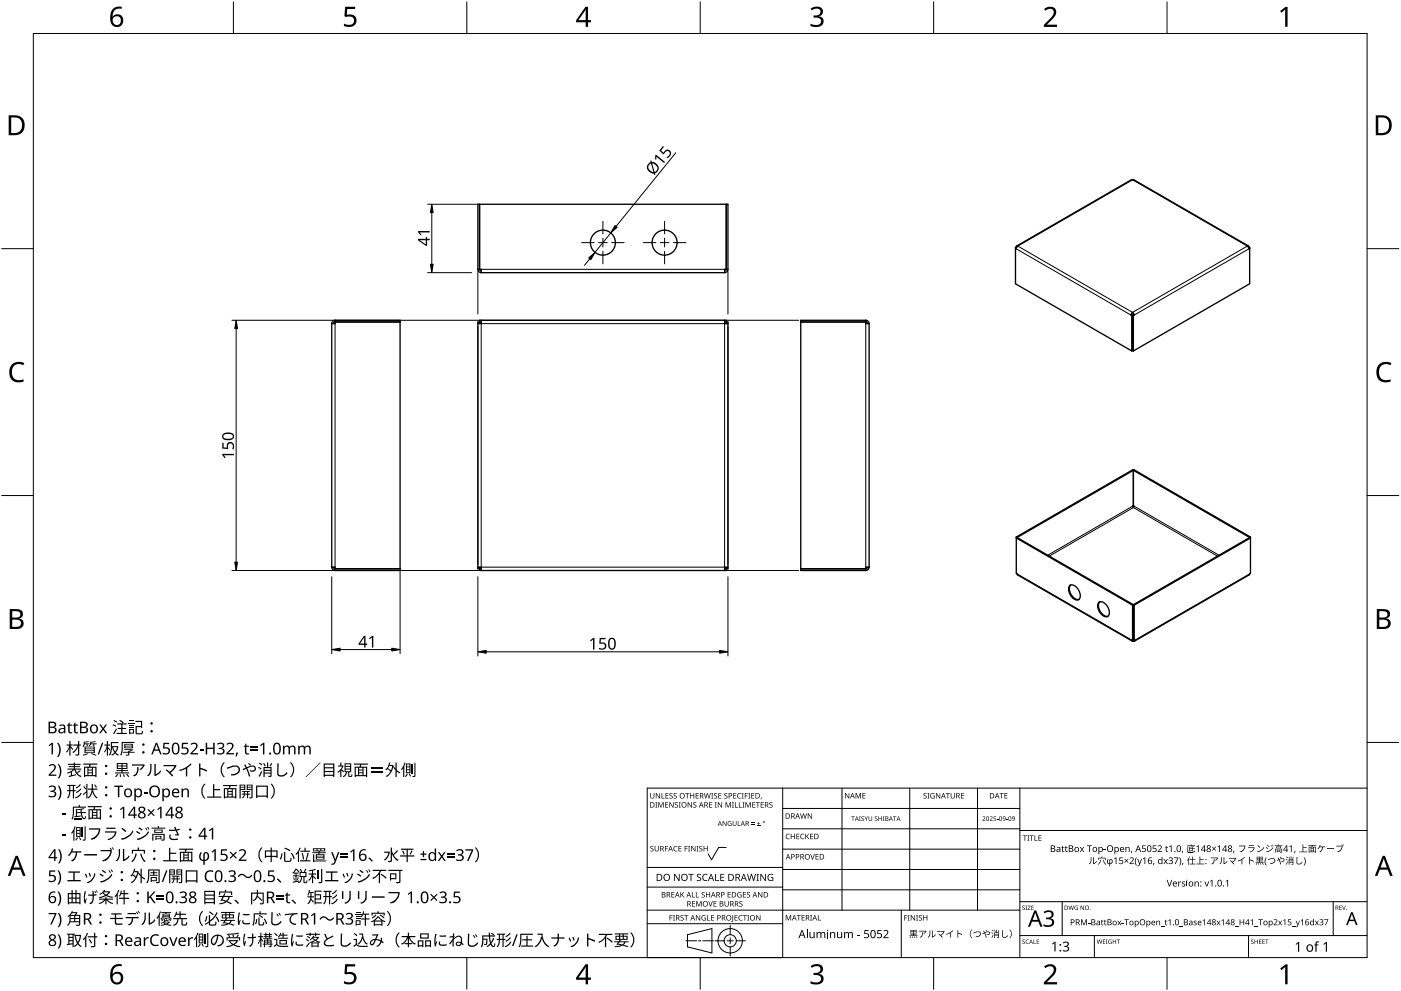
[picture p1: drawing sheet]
<svg xmlns="http://www.w3.org/2000/svg" width="420mm" height="297mm" viewBox="0 0 420 297" stroke-linecap="round" stroke-linejoin="round" font-family="sans-serif">
<g fill="none" stroke="#000" stroke-width=".4">
<path d="M143.8 61.2v19.5l.5 .5M217.8 61.2v19.5l-.5 .5M304.5 74.2v10.9l34.9 20.1M304.5 74.2l.3 .1M304.8 74l-.3 .2M304.8 74l.1 .1M304.8 74l.1-.3 .3 .1-.4 .8-.3-.2 .3-.1M304.8 74.3h.1M304.9 73.7l34.6-19.9 .5 .1 34.4 19.8M374.5 74.3h.1M374.5 74l.3 .2M374.5 74l-.1 .1"/>
<path d="M374.5 74l-.1-.3-.3 .1 .4 .8 .3-.2-.3-.1M374.8 74.2l-.3 .1M374.8 74.2v10.9l-34.9 20.1M99.5 97v73M100.5 96a1 1 0 0 0-1 1M100.5 96h19.5v75h-19.5M100.5 96v1h-1M120 96.5h-19.5l-.5 .5M143.3 80.7a1 1 0 0 0 1 1M143.3 80.7v-19.5h75v19.5M143.3 80.7h1v1M143.8 97v-1h74v1"/>
<path d="M144.3 96.5h-1v74h1M144.3 96v1h-1M144.3 81.7h73M217.3 96.5h1v74h-1M217.3 96v1h1M218.3 80.7a1 1 0 0 1-1 1M218.3 80.7h-1v1M240.1 96.5h19.5l.5 .5M259.6 96a1 1 0 0 1 1 1M259.6 96h-19.5v75h19.5M259.6 96v1h1M260.6 97v73"/>
<path d="M339.2 94.5l.2 .1M339.4 94.6v10.6M339.4 94.3l.5 .3M339.4 94.3l-.2 .2M339.7 94.4l-.3 .2M339.7 94.4v10.7M339.7 93.6v.3M339.7 93.9l-.3 .4M339.7 93.6l-.5 .9M339.7 93.6l.4 .9M339.7 93.9l.2 .4M339.9 94.3l-.2 .1"/>
<path d="M339.9 94.3l.2 .2M339.9 94.6v10.6M340.1 94.5l-.2 .1M339.7 105.1l-.3 .1M339.7 105.1l.2 .1M99.5 170h1v1M99.5 170a1 1 0 0 0 1 1M100 170l.5 .5h19.5M143.3 170h1v1M143.8 170v1h74v-1M218.3 170h-1v1M260.1 170l-.5 .5h-19.5"/>
<path d="M260.6 170a1 1 0 0 1-1 1M260.6 170h-1v1M304.8 161v10.9l.4 .4 34.4 19.9M304.8 161l34.9-20.2 35.3 20.5-34.9 20.1M304.8 161l35.3 20.4M305 161.1l-.2 .2 34.9 20.1M305 161.1h.1M320.7 175.7a1.55 1.55 0 0 1 2.4 .6l.7 1.2a1.42 1.42 0 0 1 .2 1.5 1.42 1.42 0 0 1-1.3 .8 3.4 3.4 0 0 1-2-4.1zM321.1 175.4a3 3 0 0 0 2.5 4.3M374.8 161.1l-34.9 20.2v10.8M374.8 161.1h.1M375 161l-34.9-20.2-.2 .2v10.6l.2 .1-.2 .4-.2-.4 .2-.1v-10.6l-34.9 20.1"/>
<path d="M375 161v10.9l-.4 .4-34.4 19.9M375 161l-.2 .1M329.4 180.7a1.55 1.55 0 0 1 2.4 .6l.7 1.2a1.42 1.42 0 0 1 .2 1.5 1.42 1.42 0 0 1-1.3 .8 3.4 3.4 0 0 1-2-4.1zM329.8 180.4a3 3 0 0 0 2.5 4.3M339.7 192l-.3-.1 .2 .3 .3-.1M339.7 181.4v10.6M339.7 181.4l.2-.1v10.6M339.9 191.9l-.2 .1M339.9 191.9h.1M339.9 191.9l.2 .1M340.1 192l.3-.1-.2 .3-.3-.1M340.1 181.4v10.6"/>
<circle cx="180.8" cy="72.7" r="3.8"/>
<circle cx="199.3" cy="72.7" r="3.8"/>
</g>
<g fill="none" stroke="#000" stroke-width=".3">
<path d="M304.8 74.6l34.4 19.9M305.2 73.8l34.5-19.9 34.4 19.9-34.4 19.8zM374.5 74.6l-34.4 19.9M100.5 97v73M144.3 97h73v73h-73zM144.3 80.7h73M259.6 97v73M339.7 151.7l-25.5 14.7M340.1 151.7l25.5 14.7M305 172l34.4 19.9M314.7 166.7l25.2-14.6 25.2 14.6M374.8 172l-34.4 19.9"/>
<path d="M339.9 191.9h.1"/>
</g>
<path d="M10 10h400v277h-400z" fill="none" stroke="#000" stroke-width=".3"/>
<g fill="none" stroke="#000" stroke-width=".3">
<path d="M70 .5v9.5M140 .5v9.5M210 .5v9.5M280 .5v9.5M350 .5v9.5M.5 74.5h9.5M410 74.5h9.5M.5 148.5h9.5M410 148.5h9.5M.5 222.5h9.5M410 222.5h9.5M70 287v9.5"/>
<path d="M140 287v9.5M210 287v9.5M280 287v9.5M350 287v9.5"/>
</g>
<g fill="#000">
<path d="M103.5 2h3v.7h-2.4l-.1 1.7a1.98 1.98 0 0 1 2.4 .4 1.98 1.98 0 0 1 .2 2.5 2.88 2.88 0 0 1-3.5 .5v-.7a1.93 1.93 0 0 0 3-.6 1.37 1.37 0 0 0-.5-1.4 1.37 1.37 0 0 0-1.4-.1l-.5 .1-.4-.3zM243.1 2.6a2.32 2.32 0 0 1 3.7 .5 1.47 1.47 0 0 1-1.2 1.8 1.59 1.59 0 0 1 1.4 1.8 1.59 1.59 0 0 1-1.8 1.4l-2.1-.3v-.7a2.12 2.12 0 0 0 3.1-.5 1.21 1.21 0 0 0-1.6-1.3h-.6v-.7a1.53 1.53 0 0 0 2.1-1.1 1.49 1.49 0 0 0-2.6-.4zM313.1 2.7a2.03 2.03 0 0 1 2.1-.8 2.03 2.03 0 0 1 1.6 1.7 3.9 3.9 0 0 1-1.6 2.5l-1.2 1.3h3v.7h-3.9v-.6l1.5-1.6a2.56 2.56 0 0 0 1.3-2.9 1.62 1.62 0 0 0-2.4 .2zM383.9 3.3l1.6-1.2h.6v5.9h-.7l.1-5.2-1.2 1zM3.5 109.3a3.3 3.3 0 0 1 3.8-.5l-.3 .7a2.26 2.26 0 0 0-2.6 0 2.26 2.26 0 0 0-.8 2.6 2.12 2.12 0 0 0 3.1 1.7l.4-.1v.7a2.98 2.98 0 0 1-3.4-.4 2.98 2.98 0 0 1-.8-3.3zM413.5 109.3a3.3 3.3 0 0 1 3.8-.5l-.3 .7a2.26 2.26 0 0 0-2.7 0 2.26 2.26 0 0 0-.7 2.6 2.12 2.12 0 0 0 3.1 1.7l.4-.1v.7a2.98 2.98 0 0 1-3.4-.4 2.98 2.98 0 0 1-.8-3.3zM103.5 289h3v.7h-2.4l-.1 1.7a1.98 1.98 0 0 1 2.4 .4 1.98 1.98 0 0 1 .2 2.5 2.88 2.88 0 0 1-3.5 .4v-.6a1.93 1.93 0 0 0 3-.7 1.37 1.37 0 0 0-.5-1.3 1.37 1.37 0 0 0-1.4-.1l-.5 .1-.4-.3zM243.1 289.6a2.32 2.32 0 0 1 3.7 .5 1.47 1.47 0 0 1-1.2 1.8 1.59 1.59 0 0 1 1.4 1.8 1.59 1.59 0 0 1-1.8 1.4l-2.1-.3v-.7a2.12 2.12 0 0 0 3.1-.5 1.21 1.21 0 0 0-1.6-1.4h-.6v-.6a1.53 1.53 0 0 0 2.1-1.1 1.49 1.49 0 0 0-2.6-.4zM313.1 289.7a2.03 2.03 0 0 1 2.1-.8 2.03 2.03 0 0 1 1.6 1.7 3.9 3.9 0 0 1-1.6 2.5l-1.2 1.3h3v.7h-3.9v-.7l1.5-1.5a2.56 2.56 0 0 0 1.3-2.9 1.62 1.62 0 0 0-2.4 .2zM383.9 290.3l1.6-1.2h.6v5.9h-.7l.1-5.2-1.2 1z"/>
<path d="M33.9 2.6a2.88 2.88 0 0 1 2.6-.6v.7a2.02 2.02 0 0 0-2.7 2.3 1.83 1.83 0 0 1 2.6-.3 1.83 1.83 0 0 1 .3 2.6 2.07 2.07 0 0 1-2.6 .6 2.07 2.07 0 0 1-1.1-2.4 4 4 0 0 1 .9-2.9zM33.7 6.2a1.3 1.3 0 0 0 2.6 0 1.3 1.3 0 0 0-2.6 0z"/>
<path d="M175.6 2h.8v4h.8v.7h-.8v1.3h-.8v-1.3h-2.8v-.6zM175.6 2.8l-2.1 3.2h2.1z"/>
<path d="M2.6 34.6h1.8a2.99 2.99 0 0 1 3 3 2.99 2.99 0 0 1-3.1 2.9h-1.7zM3.4 35.2v4.7h.8a2.35 2.35 0 0 0 2.4-2.1 2.35 2.35 0 0 0-2-2.6z"/>
<path d="M412.6 34.6h1.8a2.99 2.99 0 0 1 3 3 2.99 2.99 0 0 1-3.1 2.9h-1.7zM413.3 35.2v4.7h.9a2.35 2.35 0 0 0 2.4-2.1 2.35 2.35 0 0 0-2-2.6z"/>
<path d="M2.9 182.6h1.7a1.68 1.68 0 0 1 2.3 1.7 1.37 1.37 0 0 1-1.2 1.1 1.61 1.61 0 0 1 1.4 2 1.61 1.61 0 0 1-2.1 1.1h-2.1zM3.7 185.7v2.2h1.2a1.13 1.13 0 0 0 1.4-1.1 1.13 1.13 0 0 0-1.5-1.1zM3.7 183.2v1.9h1.1a1.02 1.02 0 0 0 1.3-1 1.02 1.02 0 0 0-1.4-.9z"/>
<path d="M412.9 182.6h1.7a1.68 1.68 0 0 1 2.3 1.7 1.37 1.37 0 0 1-1.2 1.1 1.61 1.61 0 0 1 1.3 2 1.61 1.61 0 0 1-2 1.1h-2.1zM413.7 185.7v2.2h1.2a1.13 1.13 0 0 0 1.4-1.1 1.13 1.13 0 0 0-1.5-1.1zM413.7 183.2v1.9h1.1a1.02 1.02 0 0 0 1.3-1 1.02 1.02 0 0 0-1.5-.9z"/>
<path d="M4.7 256.5h.6l2.4 6h-.8l-.7-1.8h-2.4l-.7 1.8h-.8zM5 257.3l-.9 2.7h1.8z"/>
<path d="M414.7 256.5h.6l2.4 6h-.8l-.7-1.8h-2.4l-.7 1.8h-.8zM415 257.3l-1 2.7h1.9z"/>
<path d="M33.9 289.6a2.88 2.88 0 0 1 2.6-.6v.7a2.02 2.02 0 0 0-2.7 2.3 1.83 1.83 0 0 1 2.6-.3 1.83 1.83 0 0 1 .3 2.6 2.07 2.07 0 0 1-2.6 .6 2.07 2.07 0 0 1-1.1-2.4 4 4 0 0 1 .9-2.9zM33.7 293.2a1.3 1.3 0 0 0 2.6 0 1.3 1.3 0 0 0-2.6 0z"/>
<path d="M175.6 289h.8v4h.8v.7h-.8v1.3h-.8v-1.3h-2.8v-.6zM175.6 289.8l-2.1 3.2h2.1z"/>
</g>
<g fill="none" stroke="#000" stroke-width=".3">
<path d="M234.7 236.2v50.8h-40.6v-50.8h215.9M252.5 236.2v36.6M272.8 236.2v36.6M293.2 236.2v36.6M305.9 236.2v50.8M217.8 254h-2.3l-2.1 3.7-1-1.8M234.7 242.3h71.2M234.7 248.4h71.2M234.7 254.5h71.2M305.9 248.9h104.1M194.1 276.9h40.6M194.1 272.8h111.8"/>
<path d="M194.1 265.9h40.6M194.1 260h40.6M219 277.4v2.8M234.7 260.6h71.2M234.7 266.7h71.2M242.1 278.6v2.6M270.3 272.8v14.2M305.9 270.3h104.1M318.6 270.3v10.1M399.8 270.3v10.1M205.7 282h3.2M206.2 280.2l7.3-1.9v7.3l-7.3-1.8z"/>
<path d="M209.5 282h.7M210.8 282h3.2M214.4 282h2.8M218.1 282h1.8M219 281.1v1.8M219 283.8v2.8M220.8 282h2.8M305.9 280.4h104.1M328.2 280.4v6.6M374.4 280.4v6.6"/>
<circle cx="219" cy="282" r="1.83"/>
<circle cx="219" cy="282" r="3.7"/>
</g>
<g fill="#000">
<path d="M195 237.7h.2v1.1a.42 .42 0 0 0 .4 .4 .42 .42 0 0 0 .4-.4v-1.1h.2v1.1a.62 .62 0 0 1-.6 .6 .62 .62 0 0 1-.6-.6zM196.7 237.7h.2l.9 1.4v-1.4h.2v1.6h-.3l-.8-1.3v1.3h-.2zM198.4 237.7h.2v1.5h.7v.1h-.9zM199.6 237.7h.9v.2h-.7v.5h.6v.2h-.6v.6h.7v.1h-.9zM200.8 237.9l.6-.2 .3 .1v.2a.38 .38 0 0 0-.5-.2 .38 .38 0 0 0-.2 .5 .38 .38 0 0 0 .5 .2 .53 .53 0 0 1 .1 .8 .53 .53 0 0 1-.8 0v-.2a.41 .41 0 0 0 .6 .1 .41 .41 0 0 0 .1-.5 .41 .41 0 0 0-.5-.2zM202.1 237.9l.5-.2 .4 .1-.1 .2a.38 .38 0 0 0-.5-.2 .38 .38 0 0 0-.2 .5 .38 .38 0 0 0 .5 .2 .53 .53 0 0 1 .2 .8 .53 .53 0 0 1-.8 0v-.2a.41 .41 0 0 0 .5 .1 .41 .41 0 0 0 .2-.5 .41 .41 0 0 0-.6-.2zM205.5 237.7h1.2v.2h-.5v1.4h-.2v-1.4h-.5zM207 237.7h.2v.7h.8v-.7h.2v1.6h-.2v-.7h-.8v.7h-.2zM208.6 237.7h.9v.2h-.7v.5h.7v.2h-.7v.6h.7v.1h-.9zM211.1 237.7h.2l.4 1.4 .3-1.4h.2l.4 1.4 .4-1.4h.2l-.5 1.6h-.2l-.4-1.3-.3 1.3h-.3zM213.3 237.7h.6l-.2 .2v1.3l.2 .1h-.6l.2-.1v-1.3zM214.2 237.9l.5-.2 .4 .1-.1 .2a.38 .38 0 0 0-.5-.2 .38 .38 0 0 0-.2 .5 .38 .38 0 0 0 .5 .2 .53 .53 0 0 1 .2 .8 .53 .53 0 0 1-.8 0v-.2a.41 .41 0 0 0 .5 .1 .41 .41 0 0 0 .2-.5 .41 .41 0 0 0-.6-.2z"/>
<path d="M215.4 237.7h.9v.2h-.7v.5h.7v.2h-.7v.6h.7v.1h-.9zM217.3 237.9l.5-.2 .4 .1-.1 .2a.38 .38 0 0 0-.5-.2 .38 .38 0 0 0-.2 .5 .38 .38 0 0 0 .5 .2 .53 .53 0 0 1 .2 .8 .53 .53 0 0 1-.8 0v-.2a.41 .41 0 0 0 .5 .1 .41 .41 0 0 0 .2-.5 .41 .41 0 0 0-.6-.2zM219.9 237.7h.9v.2h-.7v.5h.7v.2h-.7v.6h.7v.1h-.9zM221.3 237.9l.6-.2 .4 .1-.1 .2a.65 .65 0 0 0-.9 .6 .65 .65 0 0 0 .9 .5 .77 .77 0 0 1-1.1-.1 .77 .77 0 0 1 .2-1.1zM222.5 237.7h.5l-.1 .2v1.3l.1 .1h-.5l.2-.1v-1.3zM223.4 237.7h.9v.2h-.7v.6h.6v.2h-.6v.6h-.2zM224.4 237.7h.6l-.2 .2v1.3l.2 .1h-.6l.2-.1v-1.3zM225.3 237.7h.9v.2h-.7v.5h.7v.2h-.7v.6h.7v.1h-.9zM228.2 239.1h.2l-.3 .5zM253.4 237.7h.3l.8 1.3v-1.3h.2v1.6h-.2l-.9-1.3v1.3h-.2zM256.6 237.7h.3l.5 1.3 .5-1.3h.3v1.6h-.2v-1.4l-.7 1.4-.5-1.4v1.4h-.2zM258.6 237.7h1v.2h-.7v.5h.6v.2h-.6v.5h.7v.2h-1z"/>
<path d="M277 237.9l.6-.2 .3 .1-.1 .2a.38 .38 0 0 0-.5-.2 .38 .38 0 0 0-.1 .5 .38 .38 0 0 0 .5 .2 .53 .53 0 0 1 .1 .8 .53 .53 0 0 1-.8 0v-.2a.41 .41 0 0 0 .6 .1 .41 .41 0 0 0 .1-.5 .41 .41 0 0 0-.5-.2zM278.1 237.7h.6l-.2 .2v1.3l.2 .1h-.6l.2-.1v-1.3zM279.2 237.9l.7-.2 .4 .1-.1 .2a.67 .67 0 0 0-1 .5 .67 .67 0 0 0 .9 .6v-.4h-.4v-.2h.6v.8a.88 .88 0 0 1-1.2-.2 .88 .88 0 0 1 .1-1.2zM280.7 237.7h.2l.9 1.4v-1.4h.2v1.6h-.3l-.8-1.3v1.3h-.2zM283.7 237.7h1.2v.2h-.5v1.4h-.2v-1.4h-.5zM285.1 237.7h.2v1.1a.42 .42 0 0 0 .4 .4 .42 .42 0 0 0 .4-.4v-1.1h.2v1.1a.62 .62 0 0 1-.6 .6 .62 .62 0 0 1-.6-.6zM288.2 237.7h.9v.2h-.7v.5h.7v.2h-.7v.6h.7v.1h-.9zM299.8 237.7h1.2v.2h-.5v1.4h-.2v-1.4h-.5zM301.2 237.7h.9v.2h-.7v.5h.7v.2h-.7v.5h.7v.2h-.9zM195.1 253.7l.6-.2 .3 .1-.1 .2a.38 .38 0 0 0-.5-.1 .38 .38 0 0 0-.1 .5 .38 .38 0 0 0 .4 .2 .53 .53 0 0 1 .2 .7 .53 .53 0 0 1-.8 .1v-.2a.41 .41 0 0 0 .6 .1 .41 .41 0 0 0 .1-.6 .41 .41 0 0 0-.6-.2zM196.5 240.4h.6l-.2 .2v1.3l.2 .2h-.6l.2-.2v-1.3zM196.3 253.6h.2v1a.42 .42 0 0 0 .5 .4 .42 .42 0 0 0 .4-.4v-1h.2v1a.62 .62 0 0 1-.6 .6 .62 .62 0 0 1-.7-.6z"/>
<path d="M197.4 240.4h.3l.5 1.4 .5-1.4h.3v1.7h-.2v-1.5l-.7 1.5-.5-1.5v1.5h-.2zM199.4 253.6h.9v.1h-.7v.6h.7v.2h-.7v.7h-.2zM199.5 240.4h.9v.2h-.7v.5h.6v.2h-.6v.6h.7v.2h-.9zM200.7 240.4h.3l.8 1.4v-1.4h.2v1.7h-.2l-.9-1.4v1.4h-.2zM202.2 253.8l.5-.3 .5 .1-.1 .2a.65 .65 0 0 0-.9 .6 .65 .65 0 0 0 .9 .6 .77 .77 0 0 1-1.1-.1 .77 .77 0 0 1 .2-1.1zM202.5 240.6l.5-.2 .3 .1v.2a.38 .38 0 0 0-.5-.2 .38 .38 0 0 0-.2 .5 .38 .38 0 0 0 .5 .2 .53 .53 0 0 1 .1 .8 .53 .53 0 0 1-.8 0l.1-.1a.41 .41 0 0 0 .5 0 .41 .41 0 0 0 .1-.5 .41 .41 0 0 0-.5-.2zM203.6 240.4h.6l-.2 .2v1.3l.2 .2h-.6l.2-.2v-1.3zM203.5 253.6h.9v.1h-.7v.6h.6v.1h-.6v.6h.7v.2h-.9zM205.3 253.6h.9v.1h-.7v.6h.7v.2h-.7v.7h-.2zM206.4 253.6h.6l-.2 .1v1.3l.2 .2h-.6l.2-.2v-1.3zM206.2 240.4h.3l.8 1.4v-1.4h.2v1.7h-.2l-.9-1.4v1.4h-.2zM207.3 253.6h.2l.9 1.3v-1.3h.2v1.6h-.3l-.8-1.4v1.4h-.2z"/>
<path d="M208 240.6l.5-.2 .3 .1v.2a.38 .38 0 0 0-.5-.2 .38 .38 0 0 0-.2 .5 .38 .38 0 0 0 .5 .2 .53 .53 0 0 1 .2 .8 .53 .53 0 0 1-.9 0l.1-.1a.41 .41 0 0 0 .5 0 .41 .41 0 0 0 .1-.5 .41 .41 0 0 0-.5-.2zM208.9 253.6h.6l-.2 .1v1.3l.2 .2h-.6l.2-.2v-1.3zM209.8 253.7l.5-.2 .3 .1v.2a.38 .38 0 0 0-.5-.1 .38 .38 0 0 0-.2 .5 .38 .38 0 0 0 .5 .2 .53 .53 0 0 1 .2 .7 .53 .53 0 0 1-.9 .1l.1-.2a.41 .41 0 0 0 .5 .1 .41 .41 0 0 0 .1-.6 .41 .41 0 0 0-.5-.2zM211 253.6h.2v.7h.8v-.7h.2v1.6h-.2v-.8h-.8v.8h-.2zM212.7 240.4h.9v.2h-.7v.5h.6v.2h-.6v.6h.7v.2h-.9zM214.4 240.4h.6l-.2 .2v1.3l.2 .2h-.6l.2-.2v-1.3zM215.3 240.4h.2l.9 1.4v-1.4h.2v1.7h-.3l-.8-1.4v1.4h-.2zM216.7 246.1h.2l.8 1.2v-1.2h.2v1.5h-.2l-.8-1.2v1.2h-.2zM217.6 240.4h.3l.5 1.4 .5-1.4h.3v1.7h-.2v-1.5l-.7 1.5-.5-1.5v1.5h-.2zM218.4 246.3l.6-.2 .4 .1-.2 .1a.6 .6 0 0 0-.8 .5 .6 .6 0 0 0 .8 .6v-.4l-.3-.2h.5v.7a.8 .8 0 0 1-1-.2 .8 .8 0 0 1 0-1zM219.5 240.4h.6l-.2 .2v1.3l.2 .2h-.6l.2-.2v-1.3zM220.4 240.4h.2v1.5h.7v.2h-.9z"/>
<path d="M219.7 246.1h.2v.9a.38 .38 0 0 0 .4 .4 .38 .38 0 0 0 .4-.4v-.9h.2v.9a.56 .56 0 0 1-.6 .6 .56 .56 0 0 1-.6-.6zM221.3 246.1h.1v1.3h.7v.2h-.8zM221.6 240.4h.2v1.5h.7v.2h-.9zM222.7 240.4h.5l-.1 .2v1.3l.1 .2h-.5l.1-.2v-1.3zM223.6 240.4h.3l.5 1.4 .5-1.4h.3v1.7h-.2v-1.5l-.7 1.5-.6-1.5v1.5h-.1zM225.3 247l1 .1zM225.3 246.6l1 .1zM225.6 240.4h.9v.2h-.7v.5h.7v.2h-.7v.6h.7v.2h-.9zM227 247.4l1 .2zM226.7 240.4h1.2v.2h-.5v1.5h-.2v-1.5h-.5zM227.4 246.3l.2 .5h.4l-.4 .1v.4l-.2-.4h-.4l.4-.1zM228.1 240.4h.9v.2h-.7v.5h.7v.2h-.7v.6h.7v.2h-.9z"/>
<path d="M230.8 240.6l.6-.2 .3 .1-.1 .2a.38 .38 0 0 0-.5-.2 .38 .38 0 0 0-.1 .5 .38 .38 0 0 0 .4 .2 .53 .53 0 0 1 .2 .8 .53 .53 0 0 1-.8 0v-.1a.41 .41 0 0 0 .6 0 .41 .41 0 0 0 .1-.5 .41 .41 0 0 0-.6-.2zM235.8 250.1l.6-.2 .5 .1-.1 .2a.65 .65 0 0 0-1 .5 .65 .65 0 0 0 1 .6 .77 .77 0 0 1-1.1-.1 .77 .77 0 0 1 .1-1.1zM237.2 249.9h.2v.7h.8v-.7h.2v1.6h-.2v-.7h-.8v.7h-.2zM238.8 249.9h.9v.2h-.7v.5h.7v.2h-.7v.5h.7v.2h-.9zM240.2 250.1l.6-.2 .4 .1v.2a.65 .65 0 0 0-1 .5 .65 .65 0 0 0 1 .6 .77 .77 0 0 1-1.1-.1 .77 .77 0 0 1 .1-1.1zM240 243.8h.2l.3 1.4 .4-1.4h.2l.4 1.4 .3-1.4h.2l-.4 1.6h-.2l-.4-1.4-.4 1.4h-.2zM241.5 249.9h.2v.8l.7-.8h.3l-.7 .7 .7 .9h-.2l-.6-.7-.2 .7h-.2zM243 256h.2l.5 1.4 .4-1.4h.3l-.6 1.6h-.2zM242.3 243.8h.2l.9 1.3-.1-1.3h.2v1.6h-.2l-.9-1.3v1.3h-.1zM242.9 249.9h.9v.2h-.7v.5h.7v.2h-.7v.5h.7v.2h-.9zM244.6 256h.9v.2h-.7v.5h.6v.2h-.6v.5h.7v.2h-.9zM255.3 244.7h1l-.4 .1v1.3h-.2v-1.3z"/>
<path d="M257.6 244.7h.5l-.1 .1 .1 1.3h-.5l.2-.2zM258.4 244.8l.5-.1 .2 .2a.33 .33 0 0 0-.5-.1 .33 .33 0 0 0-.1 .5 .33 .33 0 0 0 .5 .1 .43 .43 0 0 1 0 .7 .43 .43 0 0 1-.7-.3 .33 .33 0 0 0 .5 .2 .33 .33 0 0 0 0-.5l-.4-.3zM259.3 244.7l.5 .7 .5-.7-.4 .8v.6h-.2v-.6zM260.5 244.7h.2v.9a.35 .35 0 0 0 .3 .3 .35 .35 0 0 0 .4-.3v-.9h.2v.9a.52 .52 0 0 1-.6 .5 .52 .52 0 0 1-.5-.5zM262.4 244.8l.5-.1 .2 .2a.33 .33 0 0 0-.5-.1 .33 .33 0 0 0-.1 .5 .33 .33 0 0 0 .5 .1 .43 .43 0 0 1 0 .7 .43 .43 0 0 1-.7-.3 .33 .33 0 0 0 .5 .2 .33 .33 0 0 0 0-.5l-.4-.3zM263.4 244.7h.2v.6h.7v-.6h.2v1.4h-.2v-.7h-.7v.7h-.2zM264.8 244.7h.4l-.1 .1 .1 1.3h-.4l.1-.2zM267.8 244.7h1l-.4 .1v1.3h-.2v-1.3zM294.6 244.8a.49 .49 0 0 1 .8 .1 .49 .49 0 0 1-.3 .7l-.3 .3 .7 .2h-.9l.4-.5a.37 .37 0 0 0 .4-.6 .37 .37 0 0 0-.7-.1zM296.8 244.8a.49 .49 0 0 1 .8 .1 .49 .49 0 0 1-.3 .7l-.3 .3 .7 .2h-.9l.4-.5a.37 .37 0 0 0 .3-.6 .37 .37 0 0 0-.6-.1zM298 244.7h.7l-.5 .1-.1 .4a.45 .45 0 0 1 .6 .2 .45 .45 0 0 1-.2 .6 .45 .45 0 0 1-.6-.2 .39 .39 0 0 0 .6 .1 .39 .39 0 0 0 0-.6 .39 .39 0 0 0-.5 0zM299 245.5l.4 .1z"/>
<path d="M301.8 245.5l.4 .1zM306.8 250.4h1.2v.2h-.5v1.4h-.2v-1.4h-.5zM308.1 250.4h.6l-.2 .2v1.3l.2 .1h-.6l.2-.1v-1.3zM308.8 250.4h1.2v.2h-.5v1.4h-.2v-1.4h-.5zM310.2 250.4h.3v1.4h.7v.2h-1zM311.4 250.4h.9v.2h-.7v.5h.7v.2h-.7v.5h.7v.2h-.9zM318.6 253.5l.1 .4h.5v.2h-.5l.1 .9 .4 .2-.1 .2-.6-.3v-1l-.2-.1zM319.6 253.5l.1 .4h.5v.2h-.5l.1 .9 .4 .2-.1 .2-.6-.3v-1l-.2-.1zM323.8 253.9h.3l.4 .5 .4-.5h.2l-.5 .7 .6 .8h-.3l-.4-.6-.4 .6h-.3l.5-.8zM327.1 257h.2a2.33 2.33 0 0 1-.5 2.1l-.2-.2a1.93 1.93 0 0 0 .5-1.9zM326 253.4h1.5v.2h-.6v1.8h-.3v-1.8h-.6zM327.8 256.9h.3l-.1 1.8 .8-.7a.88 .88 0 0 1-.8 1l-.2-.1z"/>
<path d="M329.3 257.1h1v-.4h.3v.4h1v.6h-.2v-.4h-1.9v.4h-.2zM330 257.7l.2 .1a1.18 1.18 0 0 1-.9 1.3zM330.8 257.8l.2-.1 .7 1.3-.1 .2zM331 254.5h.7v.2h-.7zM334.1 257.4l.7-.4v2h-.2v-1.7l-.4 .3zM335.7 257h1v.2h-.8v.6a.66 .66 0 0 1 .9 .3 .66 .66 0 0 1-.3 .9 .66 .66 0 0 1-.9-.3 .52 .52 0 0 0 .8 .1 .52 .52 0 0 0-.1-.8l-.6-.1zM337.4 257.4l.4 .5 .5-.5 .1 .1-.4 .5 .4 .5-.1 .1-.5-.4-.4 .4-.2-.1 .5-.5-.5-.5zM337.5 253.9l.2 .2a.57 .57 0 0 1 .7-.2 .57 .57 0 0 1 .4 .5v1h-.3v-1a.4 .4 0 0 0-.5-.3 .4 .4 0 0 0-.2 .5v.8h-.3zM339.3 255l.2 .1-.2 .6h-.2zM338.8 257.2a.71 .71 0 0 1 1.1 .1 .71 .71 0 0 1-.4 1l-.4 .5h1v.2h-1.3l.5-.7a.54 .54 0 0 0 .5-.6 .54 .54 0 0 0-.5-.5l-.4 .2zM340.7 257h.3a2.08 2.08 0 0 0 0 2.4 1.66 1.66 0 0 1-.3-2.4zM341.1 257.5h.2l.5 1.3 .4-1.3h.3l-.7 1.8-.4 .4-.3-.1v-.2h.3l.3-.4z"/>
<path d="M342.6 253.4h1v.2h-.8l-.1 .6a.66 .66 0 0 1 .9 .3 .66 .66 0 0 1-.3 .9 .66 .66 0 0 1-.9-.3 .52 .52 0 0 0 .8 .1 .52 .52 0 0 0 0-.8l-.7-.1zM342.7 257.4l.8-.4v2h-.3v-1.7l-.3 .3zM345.9 258.7h.3l-.2 .6h-.2zM345.7 253.4h1v.2h-.7l-.1 .6a.66 .66 0 0 1 .9 .3 .66 .66 0 0 1-.3 .9 .66 .66 0 0 1-.9-.3 .52 .52 0 0 0 .8 .1 .52 .52 0 0 0 0-.8l-.7-.1zM347.2 253.6a.71 .71 0 0 1 1.2 .1 .71 .71 0 0 1-.5 1l-.4 .5h1v.2h-1.3l.5-.8a.54 .54 0 0 0 .5-.5 .54 .54 0 0 0-.5-.5l-.4 .2zM348.9 257.5h.3l.4 .6 .4-.6h.3l-.6 .7 .6 .8h-.3l-.4-.6-.4 .6h-.3l.5-.8zM349.7 253.5l.2 .4h.4v.2h-.4v.9l.4 .2v.2l-.7-.3v-1l-.2-.1zM350.6 253.8l.8-.4v2h-.3v-1.8l-.4 .4zM350.5 257.2a.63 .63 0 0 1 .9-.3 .63 .63 0 0 1 .1 .9l-.2 .1a.59 .59 0 0 1 .4 .8 .59 .59 0 0 1-.8 .3l-.4-.1v-.2l.2 .1a.47 .47 0 0 0 .7 0 .47 .47 0 0 0 0-.7 .47 .47 0 0 0-.6 0v-.2a.44 .44 0 0 0 .6-.2 .44 .44 0 0 0-.2-.6 .44 .44 0 0 0-.6 .2zM352.1 257h1.3l-.8 2h-.3l.8-1.8h-1zM353.6 257a1.48 1.48 0 0 1 0 2.4 2.08 2.08 0 0 0 0-2.4zM354.6 255l.2 .1-.2 .6h-.2z"/>
<path d="M354.6 258.7h.3l-.2 .6h-.2zM356.4 255.4h1.2v.1h-1.2zM356.7 256.7l.2 .1-.3 .6v1.8h-.2v-1.5l-.4 .3-.1-.2zM356.1 253.4h1v-.3h.2v.3h1.1v.1h-2.1l-.2 2.1-.2-.1zM357.5 256.8h.2v.8h.8v.2h-.8v1.1h.7v.2h-1.6v-.2h.7v-1.1h-.8v-.2h.8zM358.8 253.8l.7-.4v2h-.2v-1.8l-.4 .4zM359.7 256.8h.3v.8h1v.2h-1v1.1h1.2v.2h-2.5v-.2h1zM364 257.5h.2l-.2 1.2-.5 .4-.2-.2a1.19 1.19 0 0 0 .7-1.4zM363.5 253.9l.1-.1 .5 .4 .5-.4 .1 .1-.5 .5 .5 .5-.1 .1-.5-.5-.5 .5-.1-.1 .4-.5zM363.1 257l2.2 .1-.7 .9-.2-.1 .6-.7-1.9 .1zM365.1 253.8l.8-.4v2h-.3l.1-1.8-.4 .4zM366.2 257h.3a2.33 2.33 0 0 1-.6 2.1l-.2-.2a1.93 1.93 0 0 0 .5-1.9z"/>
<path d="M366.9 256.9h.3v1.8l.8-.7a.88 .88 0 0 1-.9 1l-.2-.1zM369.9 255l.3 .1-.2 .6h-.2zM368.5 257.1l2.3 .2-1.1 1.2 .5 .5-.2 .1-1.1-1.1 .1-.1 .5 .4 .9-.9h-1.9zM371.2 258l.9-.3 1-.8 .2 .1-.7 .6v1.5h-.3v-1.3l-1 .4zM371.6 253.4l1.9 .2a1.95 1.95 0 0 1-1.5 1.8l-.2-.2a1.72 1.72 0 0 0 1.4-1.5h-1.6zM374.5 253.3h1.6v.3h-1.6zM374.6 256.9h.3l-.1 .7 1.2 .5-.1 .2-1.1-.4 .1 1.2h-.3zM374.3 254h1.8l.2 .1a1.74 1.74 0 0 1-1.4 1.4l-.2-.2 .7-.3 .6-.8h-1.7zM376.9 258.7h.2l-.4 .5-.1-.1zM377 255.2l1.5-.7 .5-.7a1.21 1.21 0 0 1-1.1 1.4l-.8 .2zM377.2 253.4l.7 .5-.1 .2-.7-.6zM377.4 258.7h.1l.1 .5h-.2z"/>
<path d="M377.9 258.7h.2l.1 .4-.1 .1zM378.5 258.7h.1l.4 .4-.2 .1zM379.7 257h.2a2.08 2.08 0 0 0 0 2.4 1.65 1.65 0 0 1-.2-2.4zM379.7 253.9l.6 .4-.1 .2-.6-.4zM379.7 255.2l1.4-.5 .6-.8a1.29 1.29 0 0 1-1.2 1.4l-.6 .2zM380.1 253.3l.6 .4-.1 .2-.6-.4zM380.2 257.6l.1-.1a1.87 1.87 0 0 1 2 0l.1 .4a1.15 1.15 0 0 1-1.4 1l-.1-.2a.9 .9 0 0 0 1-.1 .9 .9 0 0 0 .2-.9 1.38 1.38 0 0 0-1.8 .1zM381.2 253.4l.4 .4h-.2zM381.5 253.3l.4 .3-.1 .1zM383.1 257.1l.3-.1 .2 .5a.89 .89 0 0 1 1.6 .1 .54 .54 0 0 1-.3 .7 .54 .54 0 0 1-.7-.3 .45 .45 0 0 0 .5 .1 .45 .45 0 0 0 .3-.4l-.1-.1a.8 .8 0 0 0-1.2 .1l.5 1.4h-.2l-.5-1.3-.5 .2-.1-.2 .2-.1a.32 .32 0 0 0 .3-.3 .32 .32 0 0 0-.3-.3zM382.3 253.3h1v-.2h.2v.2h1.1v.2h-2.3zM383.8 256.9l.2-.1 .3 .3-.1 .1z"/>
<path d="M382.4 254.4h2.1v1.1l-.6 .1v-.2h.4v-.8h-1.7v1h-.2zM385.8 256.7l.5 .3-.2 .2-.4-.3zM386.1 258.2l.1 .1-.4 .9-.2-.2zM385.7 257.5l.5 .3-.2 .1-.4-.3zM386.4 256.9l.2-.1 .3 .5-.2 .1zM386.6 253.8l.8-.4v2h-.3v-1.8l-.3 .4zM387.8 256.8l.2 .1-.3 .5-.2-.1zM388.2 255l.3 .1-.2 .6h-.2zM388.8 256.9h.3v1.7a.78 .78 0 0 0 .8 .3 .78 .78 0 0 0 .6-.6l.1 .2a.95 .95 0 0 1-.8 .7 .95 .95 0 0 1-1-.6zM390.6 253.1h.2v.9h1.1v.2h-1.1v1.1h1.2v.2h-2.4v-.2h1zM391 257a1.48 1.48 0 0 1 0 2.4 2.08 2.08 0 0 0 0-2.4zM395.8 253.2l.2 .1-.1 .4h1.5v.3l-.7-.1-.2 1a.56 .56 0 0 1-.8 .4 1.4 1.4 0 0 0 .8-1.4h-.7l-.5 .6-.2-.1z"/>
<path d="M397.9 254.2h2.2v.3h-2.2zM402.6 253.1l.4 .3zM400.7 253.5h1.8l-.2-.3 .1-.1 .2 .4a1.61 1.61 0 0 1-1.4 2l-.2-.2a1.71 1.71 0 0 0 1.4-1.6h-1.7zM200.8 274.3h.9v.2h-.7v.5h.7v.2h-.7v.7h-.2zM201.4 267.4h.9v.2h-.7v.5h.6v.1h-.6v.6h.7v.2h-.9zM201.8 274.3h.6l-.2 .2v1.3l.2 .1h-.6l.2-.1v-1.3zM202.2 261.9h.3l1.1 1.8v-1.8h.2v2.1h-.3l-1.1-1.7v1.7h-.2zM204.1 274.4l.6-.1 .3 .1v.1a.38 .38 0 0 0-.5-.1 .38 .38 0 0 0-.2 .5 .38 .38 0 0 0 .5 .2 .53 .53 0 0 1 .1 .8 .53 .53 0 0 1-.8 0l.1-.2a.41 .41 0 0 0 .5 .1 .41 .41 0 0 0 .1-.6 .41 .41 0 0 0-.5-.1zM204.1 267.4h.2v.8l.7-.8h.2l-.6 .7 .7 .9h-.3l-.6-.8-.1 .8h-.2zM205.2 274.3h1.2v.2h-.5v1.4h-.2v-1.4h-.5zM206.4 261.9h1.6v.3h-.6v1.8h-.3v-1.8h-.7zM207.5 267.4h.2v1.4h.7v.2h-.9z"/>
<path d="M207.5 270.1h.9v.2h-.7v.5h.7v.2h-.7v.6h.7v.1h-.9zM208.7 267.4h.2v1.4h.7v.2h-.9zM208.8 270.1h.3l.5 1.3 .5-1.3h.3v1.6h-.2v-1.4l-.7 1.4-.5-1.4v1.4h-.2zM208.7 274.3h.2l.9 1.3v-1.3h.2v1.6h-.3l-.8-1.3v1.3h-.2zM209.1 262.1l.4-.2 .7 .1-.2 .2a.44 .44 0 0 0-.7 .2 .44 .44 0 0 0 .5 .5 .66 .66 0 0 1 .4 1 .66 .66 0 0 1-1 .1h-.2v-.3l.3 .1a.47 .47 0 0 0 .7-.3 .47 .47 0 0 0-.6-.5l-.4-.3zM210.6 274.5l.7-.2 .4 .1-.1 .1a.67 .67 0 0 0-1 .5 .67 .67 0 0 0 .9 .7v-.5h-.4v-.1h.6v.8a.88 .88 0 0 1-1.2-.2 .88 .88 0 0 1 .1-1.2zM210.5 267.5l.5-.1 .4 .1-.1 .1a.38 .38 0 0 0-.5-.1 .38 .38 0 0 0-.2 .5 .38 .38 0 0 0 .5 .2 .53 .53 0 0 1 .2 .8 .53 .53 0 0 1-.8 0v-.2a.41 .41 0 0 0 .5 .1 .41 .41 0 0 0 .1-.6 .41 .41 0 0 0-.5-.1zM210.9 262.2l.7-.3 .6 .1-.1 .3a.84 .84 0 0 0-1.2 .7 .84 .84 0 0 0 1.2 .8v.2a1.1 1.1 0 0 1-1.4-.4 1.1 1.1 0 0 1 .2-1.4zM212.1 274.3h.2v1.4h.7v.2h-.9zM212.4 270.1h.2l.5 1.4 .5-1.4h.2l-.6 1.6h-.2zM211.7 267.4h.2v.7h.9v-.7h.2v1.6h-.2v-.8h-.9v.8h-.2zM213.3 274.3h.9v.2h-.7v.5h.6v.2h-.6v.5h.7v.2h-.9z"/>
<path d="M214.5 261.9h.2v1.9h1v.2h-1.2zM214 270.1h.9v.2h-.7v.5h.7v.2h-.7v.6h.7v.1h-.9zM216 261.9h1.2v.3h-.9v.6h.8v.3h-.8v.7h.9v.2h-1.2zM217.3 270.1h.2v1.1a.42 .42 0 0 0 .4 .4 .42 .42 0 0 0 .4-.4v-1.1h.2v1.1a.62 .62 0 0 1-.6 .6 .62 .62 0 0 1-.6-.6zM218.2 267.4h.9v.2h-.7v.5h.7v.1h-.7v.6h.7v.2h-.9zM219.6 274.3h.3l-.1 1.7-.5 .3v-.2l.3-.1zM220.3 274.3h.9v.2h-.7v.5h.6v.2h-.6v.5h.7v.2h-.9zM221.3 267.6l.7-.2 .4 .1-.1 .1a.67 .67 0 0 0-1 .5 .67 .67 0 0 0 .9 .7v-.5h-.4v-.2h.6v.8a.88 .88 0 0 1-1.2-.1 .88 .88 0 0 1 .1-1.2zM221.7 274.5l.5-.2 .5 .1-.1 .1a.65 .65 0 0 0-.9 .6 .65 .65 0 0 0 .9 .6 .77 .77 0 0 1-1.1-.1 .77 .77 0 0 1 .2-1.1zM221.8 270.3l.5-.2 .4 .1-.1 .2a.38 .38 0 0 0-.5-.2 .38 .38 0 0 0-.2 .5 .38 .38 0 0 0 .5 .2 .53 .53 0 0 1 .2 .8 .53 .53 0 0 1-.8 0v-.2a.41 .41 0 0 0 .5 .1 .41 .41 0 0 0 .2-.5 .41 .41 0 0 0-.6-.2zM222.8 274.3h1.2v.2h-.5v1.4h-.2v-1.4h-.5zM222.8 267.4h.9v.2h-.7v.5h.7v.1h-.7v.6h.7v.2h-.9z"/>
<path d="M224.1 274.3h.6l-.2 .2v1.3l.2 .1h-.6l.2-.1v-1.3zM224 267.5l.6-.1 .3 .1v.1a.38 .38 0 0 0-.5-.1 .38 .38 0 0 0-.2 .5 .38 .38 0 0 0 .5 .2 .53 .53 0 0 1 .1 .8 .53 .53 0 0 1-.8 0l.1-.2a.41 .41 0 0 0 .5 .1 .41 .41 0 0 0 .1-.6 .41 .41 0 0 0-.5-.1zM224 261.9h.3l.4 1.8 .5-1.8h.3l.5 1.8 .4-1.8h.3l-.6 2.1h-.2l-.5-1.8-.5 1.8h-.3zM226.9 261.9h.7l-.2 .3v1.6l.2 .2h-.7l.2-.2v-1.6zM226.8 274.3h.2l.9 1.3v-1.3h.2v1.6h-.3l-.8-1.3v1.3h-.2zM227.3 267.4h.3l.8 1.3v-1.3h.2v1.6h-.2l-.9-1.3v1.3h-.2zM228 261.9h.3l1.2 1.8-.1-1.8h.3v2.1h-.3l-1.1-1.7v1.7h-.3zM230.5 262.2l.9-.3 .5 .1-.1 .3a.87 .87 0 0 0-1.4 .6 .87 .87 0 0 0 1.2 .9v-.6h-.4v-.3h.7v1.1a1.15 1.15 0 0 1-1.5-.3 1.15 1.15 0 0 1 .1-1.5zM235.6 274.3h.3l.5 1.3 .6-1.3h.3v1.6h-.2v-1.4l-.7 1.4-.6-1.4v1.4h-.2zM238.9 274.3h1.3v.2h-.5v1.4h-.2v-1.4h-.6zM240.4 274.3h.9v.2h-.7v.5h.7v.1h-.7v.6h.7v.2h-.9zM242.8 279.4h.3v1.1a.49 .49 0 0 0 .6 .5 .49 .49 0 0 0 .3-.7v-.9h.3v1.8h-.2l-.1-.2a.7 .7 0 0 1-.7 .2 .7 .7 0 0 1-.5-.6z"/>
<path d="M242.9 274.3h.6l-.2 .1v1.3l.2 .2h-.6l.2-.2v-1.3zM245.3 274.3h.2v1.4h.7v.2h-.9zM251 279.4h.3v1.1a.49 .49 0 0 0 .6 .5 .49 .49 0 0 0 .4-.7v-.9h.3v1.8h-.3v-.2a.7 .7 0 0 1-.8 .2 .7 .7 0 0 1-.5-.6zM259.3 278.8h1.2v.2h-1v.7a.85 .85 0 0 1 1.1 1 .85 .85 0 0 1-1.4 .5l-.1-.4a.65 .65 0 0 0 .9 .2 .65 .65 0 0 0 .2-.9l-1-.2zM263.2 278.8h1.2v.2h-1v.7a.85 .85 0 0 1 1.1 1 .85 .85 0 0 1-1.4 .5l-.1-.4a.65 .65 0 0 0 .9 .2 .65 .65 0 0 0 .2-.9l-1-.2zM271.2 274.3h.9v.2h-.7v.5h.7v.2h-.7v.7h-.2zM272.2 274.3h.6l-.2 .2v1.3l.2 .1h-.6l.2-.1v-1.3zM273.1 274.3h.3l.8 1.3v-1.3h.2v1.6h-.2l-.9-1.3v1.3h-.2zM274.7 274.3h.6l-.2 .2v1.3l.2 .1h-.6l.2-.1v-1.3zM276.5 279.5h.3l-.3 1.2-.5 .4-.2-.2a1.19 1.19 0 0 0 .7-1.4zM275.6 274.4l.6-.1 .3 .1v.1a.38 .38 0 0 0-.5-.1 .38 .38 0 0 0-.2 .5 .38 .38 0 0 0 .5 .2 .53 .53 0 0 1 .1 .8 .53 .53 0 0 1-.8 0v-.2a.41 .41 0 0 0 .6 .1 .41 .41 0 0 0 .1-.6 .41 .41 0 0 0-.5-.1zM275.7 279l2.2 .1-.8 .9-.2-.2 .6-.6h-1.8z"/>
<path d="M276.9 274.3h.2v.7h.8v-.7h.2v1.6h-.2v-.7h-.8v.7h-.2zM281.1 279.1l2.2 .1-1.1 1.2 .5 .5-.2 .2-1.1-1.1 .2-.2 .5 .5 .8-1h-1.8zM283.7 279.9l1-.3 1-.8 .2 .2-.8 .6v1.4h-.2v-1.3l-1 .4zM291.9 279.5h.1a1.86 1.86 0 0 1 2-.1l.2 .5a1.15 1.15 0 0 1-1.5 1l-.1-.2a.9 .9 0 0 0 1-.1 .9 .9 0 0 0 .2-1 1.38 1.38 0 0 0-1.8 .2zM294.8 279.1l.3-.1 .2 .5a.89 .89 0 0 1 1.6 .1 .54 .54 0 0 1-.3 .6 .54 .54 0 0 1-.7-.2 .45 .45 0 0 0 .5 .1 .45 .45 0 0 0 .3-.5l-.1-.1a.8 .8 0 0 0-1.2 .2l.5 1.3-.2 .1-.5-1.3-.5 .2-.1-.2 .2-.1a.32 .32 0 0 0 .3-.3 .32 .32 0 0 0-.3-.3zM295.5 278.9l.2-.1 .3 .3-.1 .1zM297.5 278.7l.5 .3-.1 .2-.5-.4zM297.4 279.4l.5 .3-.2 .2-.4-.3zM298.1 278.8h.2l.3 .5-.2 .1zM299.5 278.7l.2 .1-.3 .5h-.2zM300.5 278.8h.3v1.8a.78 .78 0 0 0 .8 .3 .78 .78 0 0 0 .6-.6l.1 .2a.95 .95 0 0 1-.8 .7 .95 .95 0 0 1-1-.6zM302.7 278.7a1.28 1.28 0 0 1 .7 1.5l-.3 .9h-.4a1.71 1.71 0 0 0 0-2.4z"/>
<path d="M306.7 271.6l.4-.2 .2 .2a.32 .32 0 0 0-.4 0 .32 .32 0 0 0-.1 .4 .32 .32 0 0 0 .4 .1 .41 .41 0 0 1 0 .7 .41 .41 0 0 1-.6-.2 .31 .31 0 0 0 .4 .1 .31 .31 0 0 0 .1-.5l-.5-.2zM307.6 271.5h.4l-.1 .1 .1 1.2h-.4l.1-.2zM308.2 271.5h.8l-.6 1.1 .7 .2h-.9l.6-1.2zM309.3 271.5h.7l-.5 .1v.4h.5l-.5 .1v.5l.5 .2h-.7zM313 273.4a1.69 1.69 0 0 1 1.8-.6 1.69 1.69 0 0 1 1.2 1.5l-.4 .7-.6 .2a1.31 1.31 0 0 1 1.2 1.5 1.31 1.31 0 0 1-1.5 1.1l-1.8-.2v-.6a1.73 1.73 0 0 0 2.6-.4 .99 .99 0 0 0-1.3-1.1h-.5v-.5a1.13 1.13 0 0 0 1.2-.1 1.13 1.13 0 0 0 .4-1.1 1.42 1.42 0 0 0-2 0zM320.4 271.5h.2l.3 1.1 .3-1.1h.1l.3 1.1 .3-1.1h.2l-.4 1.3h-.1l-.3-1.2-.4 1.2h-.1zM322.4 271.6l.9-.1-.3 .1a.53 .53 0 0 0-.6 .6 .53 .53 0 0 0 .7 .4v-.4l-.3-.1h.5v.6a.71 .71 0 0 1-.9-.1 .71 .71 0 0 1 0-1zM324.2 275.5h.3l.6 1.5 .6-1.5h.3v1.8h-.2v-1.5l-.6 1.5h-.2l-.6-1.5v1.5h-.2zM324.1 271.5l.9 1-.1-1h.2v1.3l-.9-1.1-.1 1.1zM326.3 276.6h.6v.2h-.6zM330.4 275.7l.1 .3h.4v.2h-.4v.8l.4 .1v.2l-.6-.2v-.9l-.2-.1zM331.3 275.7l.1 .3h.4v.2h-.4l.1 .8 .3 .1v.2l-.6-.2v-.9l-.2-.1z"/>
<path d="M335.1 276h.3l.3 .5 .4-.5h.2l-.5 .6 .5 .7h-.2l-.4-.5-.4 .5h-.2l.5-.7zM336.5 276.6h.6v.2h-.6zM337.2 275.5h1.3v.2h-.5v1.6h-.2v-1.6h-.6zM346.8 276l.2 .2a.51 .51 0 0 1 .6-.2 .51 .51 0 0 1 .3 .5v.8h-.2v-.8a.36 .36 0 0 0-.4-.3 .36 .36 0 0 0-.3 .4v.7h-.2zM348.1 277.6h1.1v.1h-1.1zM349.9 263.7h.2l.6 1.7 .6-1.7h.2l-.7 2h-.2zM349.6 275.7l.1 .3h.4v.2h-.4v.8l.4 .1-.1 .2-.5-.2v-.9l-.2-.1zM350.4 275.9l.6-.4v1.8h-.2v-1.5l-.3 .3zM353.4 264.2h.2v.3l.6-.3v.2l-.5 .3-.1 1h-.2zM353.7 277.6h1.1v.1h-1.1zM354.5 264.4l.9-.1-.3 .1a.31 .31 0 0 0-.4 0 .31 .31 0 0 0 0 .4 .31 .31 0 0 0 .4 .1 .51 .51 0 0 1 .1 .9 .51 .51 0 0 1-.8-.4l.3 .1a.33 .33 0 0 0 .4 .1 .33 .33 0 0 0 .1-.5 .33 .33 0 0 0-.4-.1l-.3-.2zM355.8 264.2h.3v1.5h-.3z"/>
<path d="M358 276.1h.9l-.3 .1a.28 .28 0 0 0-.4 0 .28 .28 0 0 0 0 .3 .28 .28 0 0 0 .4 .1 .46 .46 0 0 1 .1 .8 .46 .46 0 0 1-.7-.3l.2 .1a.32 .32 0 0 0 .4-.1 .32 .32 0 0 0 0-.4 .32 .32 0 0 0-.4 0l-.2-.3zM358.3 264.2l.2 .2a.57 .57 0 0 1 .6-.2 .57 .57 0 0 1 .4 .5v1h-.2v-.9a.4 .4 0 0 0-.5-.4 .4 .4 0 0 0-.3 .5v.8h-.2zM360.7 275.9l.6-.4v1.8h-.2v-1.5l-.3 .3zM361.2 264.2h.3l.4 1.3 .5-1.3h.2l-.5 1.5h-.3zM362.9 264.1l.7-.4v2h-.2v-1.7l-.4 .3zM364.8 276h.3l.3 .5 .4-.5h.2l-.4 .6 .4 .7h-.2l-.4-.5-.3 .5h-.3l.5-.7zM366.3 275.9l.7-.4v1.8h-.2v-1.5l-.4 .3zM367.6 264.1l.7-.4v2h-.2v-1.7l-.4 .3zM370.4 277.6h1.1v.1h-1.1zM371.8 275.5h.2v.8h.9v-.8h.2v1.8h-.2v-.8h-.9v.8h-.2zM375 275.9l.7-.4v1.8h-.2v-1.5l-.4 .3zM376.2 277.6h1.2v.1h-1.2z"/>
<path d="M377.4 275.5h1.3v.2h-.5v1.6h-.3v-1.6h-.5zM382 275.7a.64 .64 0 0 1 1 .1 .64 .64 0 0 1-.4 1l-.4 .3h.9v.2h-1.2l.5-.6a.48 .48 0 0 0 .5-.5 .48 .48 0 0 0-.5-.5l-.3 .2zM383.3 276h.3l.3 .5 .4-.5h.2l-.5 .6 .5 .7h-.2l-.4-.5-.3 .5h-.3l.5-.7zM384.8 275.9l.7-.4v1.8h-.2v-1.5l-.4 .3zM386.3 275.5h.9v.2h-.7l-.1 .6a.6 .6 0 0 1 .8 .2 .6 .6 0 0 1-.2 .8 .6 .6 0 0 1-.8-.2 .46 .46 0 0 0 .7 .1 .46 .46 0 0 0-.2-.8h-.5zM388.6 276h.2l.4 1.1 .4-1.1h.3l-.7 1.6-.3 .3-.3-.2h.3l.2-.4zM387.5 277.6h1.1v.1h-1.1zM390.1 275.9l.6-.4v1.8h-.2v-1.5l-.3 .3zM394.3 276h.3l.3 .5 .4-.5h.2l-.4 .6 .5 .7h-.3l-.4-.5-.3 .5h-.3l.5-.7zM395.7 275.7a.57 .57 0 0 1 .8-.2 .57 .57 0 0 1 .2 .8l-.2 .1a.53 .53 0 0 1 .4 .7 .53 .53 0 0 1-.8 .3l-.4-.1v-.2a.48 .48 0 0 0 .7 .2 .48 .48 0 0 0 .1-.7l-.5-.1v-.2a.4 .4 0 0 0 .6-.1 .4 .4 0 0 0-.2-.6 .4 .4 0 0 0-.6 .3zM397.1 275.5h1.2l-.7 1.8h-.2l.7-1.6h-1zM401.7 271.4h.7l-.6 .2v.4h.6l-.6 .1v.5l.6 .1h-.7z"/>
<path d="M402.5 271.4h.2l.4 1.2 .3-1.2h.2l-.5 1.3zM244.9 279.4h.2l.1 .2a.69 .69 0 0 1 1.1 0 .65 .65 0 0 1 .7-.2 .65 .65 0 0 1 .5 .6v1.2h-.3v-1.2a.45 .45 0 0 0-.5-.4 .45 .45 0 0 0-.4 .6v1h-.3v-1.2a.46 .46 0 0 0-.5-.4 .46 .46 0 0 0-.3 .6v1h-.3zM248.1 279.4h.3v1.8h-.3zM248.9 279.4h.3v.2a.7 .7 0 0 1 .8-.2 .7 .7 0 0 1 .5 .6v1.2h-.3v-1.2a.49 .49 0 0 0-.6-.4 .49 .49 0 0 0-.4 .6v1h-.3zM253.1 279.4h.3v.2a.69 .69 0 0 1 1.2 0 .65 .65 0 0 1 .7-.2 .65 .65 0 0 1 .5 .6v1.2h-.3v-1.2a.45 .45 0 0 0-.6-.4 .45 .45 0 0 0-.3 .6v1h-.3v-1.2a.46 .46 0 0 0-.6-.4 .46 .46 0 0 0-.3 .6v1h-.3zM257.1 280.1h.8v.3h-.8zM264.9 279a.84 .84 0 0 1 1.4 0 .84 .84 0 0 1-.4 1.3l-.6 .6h1.2v.3h-1.6l.8-1a.59 .59 0 0 0 .4-.8 .59 .59 0 0 0-.7-.4l-.3 .2zM273.1 280.6l.1 .1-.3 .5-.2-.1zM273.5 280.7h.2l.1 .4h-.2zM274.1 280.7h.2l.1 .4h-.2zM274.6 280.7l.2-.1 .4 .5-.2 .1zM278.8 278.9h.2a2.33 2.33 0 0 1-.6 2.1l-.2-.1a1.93 1.93 0 0 0 .6-2z"/>
<path d="M279.5 278.9h.2v1.8l.8-.7a.88 .88 0 0 1-.8 1l-.2-.1zM287.1 278.8h.3v.8l1.1 .4-.1 .3-1-.5v1.2h-.3zM291.4 278.6l.2 .1a1.71 1.71 0 0 0 0 2.4 1.31 1.31 0 0 1-.7-1.7zM297.8 280.1l.2 .2-.5 .8-.2-.1zM306.7 281.7l.4-.1 .2 .2a.32 .32 0 0 0-.4-.1 .32 .32 0 0 0-.1 .5 .32 .32 0 0 0 .4 .1 .41 .41 0 0 1 0 .6 .41 .41 0 0 1-.6-.2 .31 .31 0 0 0 .4 .2 .31 .31 0 0 0 .1-.5l-.5-.3zM307.8 281.8l.4-.2 .4 .1-.1 .1a.52 .52 0 0 0-.7 .5 .52 .52 0 0 0 .7 .4 .61 .61 0 0 1-.9 0 .61 .61 0 0 1 .2-.9zM310 281.6h.1v1.2l.6 .1h-.7zM310.9 281.6h.7l-.5 .2v.4h.5l-.5 .1v.5l.5 .1h-.7zM315.5 282.9l1.1-.6v2.9h-.4v-2.6l-.5 .5zM318.7 282.5a.96 .96 0 0 1 1.2-.3 .96 .96 0 0 1 .6 1.1l-.5 .3a.82 .82 0 0 1 .6 1.1 .82 .82 0 0 1-1.1 .5l-.8-.1v-.4l.6 .2a.6 .6 0 0 0 1-.4 .6 .6 0 0 0-.8-.7h-.3v-.3h.3a.58 .58 0 0 0 .6-.7 .58 .58 0 0 0-1-.1l-.2 .1zM328.9 281.6h.2l.3 1.1 .3-1.1h.1l.3 1.1 .3-1.1h.2l-.4 1.3h-.1l-.4-1.1-.3 1.1h-.1zM330.8 281.6h.7l-.6 .2v.4h.6l-.6 .1v.5l.6 .1h-.7z"/>
<path d="M331.7 281.6h.4l-.1 .1 .1 1.2h-.4l.1-.1zM332.5 281.8l.9-.1-.2 .1a.53 .53 0 0 0-.7 .5 .53 .53 0 0 0 .7 .5v-.4l-.2-.2h.4v.7a.71 .71 0 0 1-.9-.2 .71 .71 0 0 1 0-.9zM333.7 281.6h.2v.6h.6v-.6h.2v1.3h-.2v-.6h-.6v.6h-.2zM334.9 281.6h1l-.4 .2v1.1h-.2v-1.1zM375.2 281.7l.5-.1 .2 .2a.32 .32 0 0 0-.4-.1 .32 .32 0 0 0-.1 .5 .32 .32 0 0 0 .4 .1 .41 .41 0 0 1 0 .6 .41 .41 0 0 1-.6-.2 .31 .31 0 0 0 .4 .2 .31 .31 0 0 0 .1-.5l-.5-.3zM376.2 281.6h.2v.6h.7v-.6h.1v1.3h-.1v-.6h-.7v.6h-.2zM377.6 281.6h.7l-.6 .2v.4h.6l-.6 .1v.5l.6 .1h-.7zM378.6 281.6h.7l-.5 .2v.4h.5l-.5 .1v.5l.5 .1h-.7zM379.4 281.6h1l-.4 .2v1.1h-.2v-1.1zM388.5 283l1.1-.6v2.9h-.3v-2.6l-.6 .5zM394.7 282.3l.9-.1-.1 .3h-.5l-.1 .2-.1 .4h.6v.3h-.6v1.9h-.3v-1.9h-.4l.4-.3zM396.9 283l1.1-.6v2.9h-.4v-2.6l-.5 .5z"/>
<path d="M203.7 238.5a.81 .81 0 0 1 1.6 0 .81 .81 0 0 1-1.6 0zM204.1 238.5a.6 .6 0 0 0 1.2 0 .6 .6 0 0 0-1.2 0z"/>
<path d="M209.9 237.7h.4a.47 .47 0 0 1 .6 .3 .47 .47 0 0 1-.3 .6l.5 .7h-.3l-.4-.6h-.3v.6h-.2zM210.1 237.9v.6h.2a.31 .31 0 0 0 .4-.3 .31 .31 0 0 0-.4-.3z"/>
<path d="M218.5 237.7h.5a.54 .54 0 0 1 .6 .7 .54 .54 0 0 1-.9 .3v.6h-.2zM218.7 237.9v.6a.39 .39 0 0 0 .7-.3 .39 .39 0 0 0-.7-.3z"/>
<path d="M226.6 237.7h.5a.81 .81 0 0 1 .8 .9 .81 .81 0 0 1-.9 .7h-.4zM226.8 237.9v1.3h.2a.64 .64 0 0 0 .7-.6 .64 .64 0 0 0-.7-.7z"/>
<path d="M255.6 237.7h.1l.7 1.6h-.2l-.2-.5h-.7l-.2 .5h-.2zM255.6 237.9l-.2 .7h.5z"/>
<path d="M282.8 237.7h.2l.6 1.6h-.2l-.2-.5h-.6l-.2 .5h-.2zM282.9 237.9l-.2 .8h.5z"/>
<path d="M286.8 237.7h.4a.47 .47 0 0 1 .6 .3 .47 .47 0 0 1-.3 .6l.4 .7h-.2l-.4-.6h-.3v.6h-.2zM287 237.9v.6h.2a.31 .31 0 0 0 .4-.3 .31 .31 0 0 0-.4-.3z"/>
<path d="M296.9 237.7h.5a.81 .81 0 0 1 .8 .8 .81 .81 0 0 1-.9 .8h-.4zM297.1 237.9v1.2h.2a.64 .64 0 0 0 .7-.6 .64 .64 0 0 0-.7-.6z"/>
<path d="M298.9 237.7h.2l.7 1.6h-.3l-.2-.5h-.6l-.2 .5h-.2zM299 237.9l-.2 .7h.5z"/>
<path d="M195 240.4h.5a.81 .81 0 0 1 .8 .9 .81 .81 0 0 1-.9 .8h-.4zM195.2 240.6v1.3h.2a.64 .64 0 0 0 .7-.6 .64 .64 0 0 0-.6-.7z"/>
<path d="M198 253.6h.5a.47 .47 0 0 1 .5 .3 .47 .47 0 0 1-.3 .6l.5 .7h-.3l-.4-.7h-.3v.7h-.2zM198.2 253.7v.6h.3a.31 .31 0 0 0 .3-.3 .31 .31 0 0 0-.4-.3z"/>
<path d="M201 253.6h.2l.6 1.6h-.2l-.2-.5h-.6l-.2 .5h-.2zM201.1 253.8l-.3 .7h.6z"/>
<path d="M204.3 241.3a.81 .81 0 0 1 1.6 0 .81 .81 0 0 1-1.6 0zM204.6 241.3a.6 .6 0 0 0 1.2 0 .6 .6 0 0 0-1.2 0z"/>
<path d="M210.2 240.4h.2l.6 1.7h-.2l-.2-.5h-.6l-.2 .5h-.2zM210.3 240.7l-.3 .7h.6z"/>
<path d="M211.2 240.4h.5a.47 .47 0 0 1 .6 .4 .47 .47 0 0 1-.3 .5l.4 .8h-.2l-.4-.7h-.4v.7h-.2zM211.4 240.6v.6h.3a.31 .31 0 0 0 .4-.3 .31 .31 0 0 0-.4-.3z"/>
<path d="M215.8 246.1l.7 1.5-.3-.5h-.6l-.4 .5zM215.9 246.3l-.3 .6h.5z"/>
<path d="M222.7 246.1l.7 1.5-.3-.5h-.6l-.4 .5zM222.8 246.3l-.3 .6h.5z"/>
<path d="M223.6 246.1h.4a.42 .42 0 0 1 .5 .3 .42 .42 0 0 1-.2 .5l.4 .7h-.2l-.4-.6h-.3v.6h-.2zM223.8 246.3v.5h.2a.28 .28 0 0 0 .4-.3 .28 .28 0 0 0-.4-.2z"/>
<path d="M228.7 246.4a.35 .35 0 0 1 .7 0 .35 .35 0 0 1-.7 0zM228.9 246.4a.2 .2 0 0 0 .4 0 .2 .2 0 0 0-.4 0z"/>
<path d="M229.4 240.4h.4a.47 .47 0 0 1 .6 .4 .47 .47 0 0 1-.3 .5l.5 .8h-.3l-.4-.7h-.3v.7h-.2zM229.6 240.6v.6h.2a.31 .31 0 0 0 .4-.3 .31 .31 0 0 0-.4-.3z"/>
<path d="M236.3 256h.1l.7 1.6h-.2l-.2-.5h-.7l-.2 .5h-.2zM236.3 256.2l-.2 .7h.5z"/>
<path d="M235.6 243.8h.5a.81 .81 0 0 1 .8 .8 .81 .81 0 0 1-.8 .8h-.5zM235.8 244v1.2h.3a.64 .64 0 0 0 .6-.6 .64 .64 0 0 0-.6-.6z"/>
<path d="M237.3 243.8h.4a.47 .47 0 0 1 .6 .3 .47 .47 0 0 1-.3 .6l.4 .7h-.2l-.4-.7h-.3v.7h-.2zM237.5 244v.6h.2a.31 .31 0 0 0 .4-.3 .31 .31 0 0 0-.4-.3z"/>
<path d="M237.3 256h.4a.54 .54 0 0 1 .6 .7 .54 .54 0 0 1-.8 .3v.6h-.2zM237.5 256.2v.6a.39 .39 0 0 0 .6-.3 .39 .39 0 0 0-.6-.3z"/>
<path d="M238.7 256h.4a.54 .54 0 0 1 .6 .7 .54 .54 0 0 1-.8 .3v.6h-.2zM238.9 256.2v.6a.39 .39 0 0 0 .6-.3 .39 .39 0 0 0-.6-.3z"/>
<path d="M239.1 243.8h.2l.6 1.6h-.2l-.2-.5h-.6l-.2 .5h-.2zM239.2 244l-.3 .7h.6z"/>
<path d="M240 256h.5a.47 .47 0 0 1 .6 .3 .47 .47 0 0 1-.3 .6l.4 .7h-.2l-.4-.6h-.4v.6h-.2zM240.2 256.2v.6h.3a.31 .31 0 0 0 .4-.3 .31 .31 0 0 0-.4-.3z"/>
<path d="M241.2 256.8a.85 .85 0 0 1 1.7 0 .85 .85 0 0 1-1.7 0zM241.6 256.8a.6 .6 0 0 0 1.2 0 .6 .6 0 0 0-1.2 0z"/>
<path d="M244.2 249.9h.5a.81 .81 0 0 1 .8 .8 .81 .81 0 0 1-.9 .8h-.4zM244.4 250.1v1.3h.2a.64 .64 0 0 0 .7-.7 .64 .64 0 0 0-.6-.6z"/>
<path d="M245.8 256h.5a.81 .81 0 0 1 .8 .8 .81 .81 0 0 1-.8 .8h-.5zM246 256.2v1.3h.3a.64 .64 0 0 0 .6-.7 .64 .64 0 0 0-.6-.6z"/>
<path d="M256.9 244.7l.7 1.4-.4-.5h-.5l-.4 .5zM256.9 244.9l-.2 .6h.5z"/>
<path d="M265.5 244.7h.4a.35 .35 0 0 1 .5 .2 .35 .35 0 0 1-.2 .4 .37 .37 0 0 1 .2 .5 .37 .37 0 0 1-.4 .3h-.5zM265.7 245.4v.5h.3a.26 .26 0 0 0 .3-.2 .26 .26 0 0 0-.4-.3zM265.7 244.8v.5h.2a.23 .23 0 0 0 .3-.3 .23 .23 0 0 0-.3-.2z"/>
<path d="M267.1 244.7l.7 1.4-.4-.5h-.5l-.3 .5zM267.2 244.9l-.2 .6h.4z"/>
<path d="M269.4 244.7l.7 1.4-.4-.5h-.5l-.4 .5zM269.4 244.9l-.2 .6h.5z"/>
<path d="M295.9 244.8l.4-.1 .3 .3v.7l-.3 .4-.3-.1-.2-.3zM296 244.9l-.1 .1a.49 .49 0 0 0-.1 .6 .49 .49 0 0 0 .5 .3 .53 .53 0 0 0 .3-.7 .53 .53 0 0 0-.6-.3z"/>
<path d="M299.8 244.8l.4-.1 .3 .3v.7l-.3 .4-.3-.1-.3-.3zM299.9 244.9l-.1 .1a.49 .49 0 0 0-.1 .6 .49 .49 0 0 0 .5 .3 .53 .53 0 0 0 .2-.7 .53 .53 0 0 0-.5-.3z"/>
<path d="M300.8 244.8a.65 .65 0 0 1 .8 .5 .65 .65 0 0 1-.6 .8l-.2-.2 .5-.1 .1-.4a.42 .42 0 0 1-.6 0 .42 .42 0 0 1 0-.6zM300.8 245.1a.3 .3 0 0 0 .6 0 .3 .3 0 0 0-.6 0z"/>
<path d="M302.6 244.8l.4-.1 .3 .3v.7l-.3 .4-.4-.1-.2-.3zM302.7 244.9l-.1 .1a.49 .49 0 0 0-.1 .6 .49 .49 0 0 0 .5 .3 .53 .53 0 0 0 .2-.7 .53 .53 0 0 0-.5-.3z"/>
<path d="M303.6 244.8a.65 .65 0 0 1 .8 .5 .65 .65 0 0 1-.6 .8l-.2-.2 .4-.1 .2-.4a.42 .42 0 0 1-.6 0 .42 .42 0 0 1 0-.6zM303.6 245.1a.3 .3 0 0 0 .6 0 .3 .3 0 0 0-.6 0z"/>
<path d="M315.1 253.4h.6a.51 .51 0 0 1 .7 .2 .51 .51 0 0 1-.3 .7 .54 .54 0 0 1 .4 .7 .54 .54 0 0 1-.7 .4h-.7zM315.4 254.4v.8h.4a.38 .38 0 0 0 .5-.4 .38 .38 0 0 0-.5-.4zM315.4 253.6v.6h.3a.34 .34 0 0 0 .5-.3 .34 .34 0 0 0-.5-.3z"/>
<path d="M317 254l.6-.1 .3 .1 .1 1.4-.2-.2a.51 .51 0 0 1-.7 .2 .51 .51 0 0 1-.2-.7 .51 .51 0 0 1 .6-.2h.3l-.1-.4-.7 .1zM317.1 254.8a.38 .38 0 0 0 .5 .5 .38 .38 0 0 0 .2-.7z"/>
<path d="M320.5 253.4h.6a.51 .51 0 0 1 .7 .2 .51 .51 0 0 1-.3 .7 .54 .54 0 0 1 .4 .7 .54 .54 0 0 1-.7 .4h-.7zM320.8 254.4v.8h.4a.38 .38 0 0 0 .4-.4 .38 .38 0 0 0-.4-.4zM320.8 253.6v.6h.3a.34 .34 0 0 0 .5-.3 .34 .34 0 0 0-.5-.3z"/>
<path d="M322.1 254.6a.75 .75 0 0 1 1.5 0 .75 .75 0 0 1-1.5 0zM322.6 254.1a.52 .52 0 0 0-.1 .9 .52 .52 0 0 0 .8-.1l-.1-.7z"/>
<path d="M327.6 254.6a.74 .74 0 0 1 1.4 0 .74 .74 0 0 1-1.4 0zM328.1 254.1a.52 .52 0 0 0-.2 .9 .52 .52 0 0 0 .9-.1l-.1-.7z"/>
<path d="M329.4 253.9l.3 .2a.69 .69 0 0 1 .9 .1 .69 .69 0 0 1 0 .9 .69 .69 0 0 1-.9 .1v.8h-.3zM329.6 254.6a.51 .51 0 0 0 1 0 .51 .51 0 0 0-1 0z"/>
<path d="M332.3 257.5l.1 .1-.2 .9 .5 .3v-.8a.56 .56 0 0 1 .8-.5 .56 .56 0 0 1 .2 .9l-.3 .4-.5 .2v.7h-.2v-.7a.89 .89 0 0 1-.7-.6 .89 .89 0 0 1 .3-.9zM333 257.7l-.1 1.1a.56 .56 0 0 0 .6-.5 .56 .56 0 0 0-.5-.6z"/>
<path d="M332.2 253.6a.97 .97 0 0 1 1.5 .1 .97 .97 0 0 1-.3 1.4 .97 .97 0 0 1-1.4-.5zM332.5 253.7a.78 .78 0 0 0-.2 1.2 .78 .78 0 0 0 1.1 .1l.1-.1a.76 .76 0 0 0 0-1 .76 .76 0 0 0-1-.2z"/>
<path d="M334.2 253.9l.3 .2a.69 .69 0 0 1 .9 .1 .69 .69 0 0 1 0 .9 .69 .69 0 0 1-.9 .1v.8h-.3zM334.4 254.6a.51 .51 0 0 0 1 0 .51 .51 0 0 0-1 0z"/>
<path d="M336 254.1l.5-.2 .5 .1 .1 .7-1 .1 .3 .4 .7-.1a.73 .73 0 0 1-1.1 .1 .73 .73 0 0 1 0-1.1zM336.2 254.2l-.1 .3h.8l-.2-.4z"/>
<path d="M341.3 253.4h.2l.8 2h-.3l-.2-.6h-.8l-.3 .6h-.2zM341.4 253.6l-.4 .9h.7z"/>
<path d="M344.5 257.2l.9-.2v.2l-.7 .2-.2 .6a.65 .65 0 0 1 1 .2 .65 .65 0 0 1-.5 .9 .65 .65 0 0 1-.8-.7zM344.5 258.4a.43 .43 0 0 0 .8 0 .43 .43 0 0 0-.8 0z"/>
<path d="M344.2 253.5a.79 .79 0 0 1 1 .1 .79 .79 0 0 1 .1 1 .7 .7 0 0 1-.8 .8 .7 .7 0 0 1-.5-1zM344.4 253.7a.87 .87 0 0 0 .4 1.4 .87 .87 0 0 0 .3-.8 .87 .87 0 0 0-.6-.7z"/>
<path d="M347.5 257.6l.5-.1 .4 .2v-.8h.2v2.1l-.2-.2a.71 .71 0 0 1-1 0 .71 .71 0 0 1 0-1zM347.4 258.3a.55 .55 0 0 0 1.1 0 .55 .55 0 0 0-1.1 0z"/>
<path d="M353.1 253.5a.79 .79 0 0 1 1 .1 .79 .79 0 0 1 .1 1 .7 .7 0 0 1-.9 .8 .7 .7 0 0 1-.5-1zM353.2 253.7a.87 .87 0 0 0 .5 1.4 .87 .87 0 0 0 .3-.8 .87 .87 0 0 0-.7-.7z"/>
<path d="M356.6 253.8l1.4-.2 .1 .2-.5 .1 .1 .4h.7v.2h-.7v.2l.3 .6 .2-.4a.34 .34 0 0 1 0 .6 .34 .34 0 0 1-.5-.3l-.2-.7h-.7v.5l.7-.1v.2l-1.1 .1v-.2h.2zM356.8 254v.3h.7l-.1-.4z"/>
<path d="M361.1 253.4h.3v1.3h.2v.2h-.2v.5h-.3v-.5h-.9zM361.1 253.6l-.7 1.1h.7z"/>
<path d="M362 253.6a.56 .56 0 0 1 .9-.2 .56 .56 0 0 1-.2 .9 .56 .56 0 0 1 .2 .9 .56 .56 0 0 1-.8 0 .56 .56 0 0 1 .1-.9l-.3-.3zM362.1 254.8a.4 .4 0 0 0 .8 0 .4 .4 0 0 0-.8 0zM362.2 253.9a.33 .33 0 0 0 .6 0 .33 .33 0 0 0-.6 0z"/>
<path d="M367.5 253.4h.2v1.3h.3v.2h-.3v.5h-.2v-.5h-1zM367.5 253.6l-.7 1.1h.7z"/>
<path d="M368.4 253.6a.56 .56 0 0 1 .9-.2 .56 .56 0 0 1-.2 .9 .56 .56 0 0 1 .2 .9 .56 .56 0 0 1-.9 0 .56 .56 0 0 1 .2-.9l-.3-.3zM368.5 254.8a.39 .39 0 0 0 .7 0 .39 .39 0 0 0-.7 0zM368.5 253.9a.35 .35 0 0 0 .7 0 .35 .35 0 0 0-.7 0z"/>
<path d="M376.9 256.8h1.8v1h-.8v.2h.9v.2h-.9v.2h1.1v.2h-2.4v-.2h1.1v-.2h-.9v-.2h.9v-.2h-.8zM377.9 257.4v.3h.6v-.3zM377.9 257v.2h.6v-.2zM377.1 257.4v.3h.6v-.3zM377.1 257v.2h.6v-.2z"/>
<path d="M382.7 253.7h1.5v.5h-1.5zM382.9 253.8v.3h1.1v-.3z"/>
<path d="M382.9 254.8h1.1v.5l-1.1 .2zM383.1 254.9v.3h.7v-.3z"/>
<path d="M385.8 253.4h.2v1.3h.3v.2h-.3v.5h-.2v-.5h-1zM385.8 253.6l-.7 1.1h.7z"/>
<path d="M387.1 256.7h.2v.8h.6v1.5l-.6 .2v-.2h.4v-.4h-1v.6h-.2v-1.7h.6zM386.7 258.1v.3h1v-.3zM386.7 257.7v.3h1v-.3z"/>
<path d="M392.4 253.3h2.4v.2h-1.2l-.1 .3h1.1v1.8h-2.1v-1.8h.8l.1-.3h-1zM394 254v1.3h.4v-1.3zM392.7 254v1.3h.4v-1.3zM393.3 254.9v.4h.5v-.4zM393.3 254.5v.3h.5v-.3zM393.3 254v.3h.5v-.3z"/>
<path d="M198.5 267.4h.4a.42 .42 0 0 1 .6 .2 .42 .42 0 0 1-.3 .6 .44 .44 0 0 1 .4 .5 .44 .44 0 0 1-.6 .3h-.5zM198.7 268.2v.6h.3a.31 .31 0 0 0 .4-.3 .31 .31 0 0 0-.4-.3zM198.7 267.6v.5h.3a.28 .28 0 0 0 .3-.3 .28 .28 0 0 0-.4-.2z"/>
<path d="M196.9 261.9h.7a1.05 1.05 0 0 1 1 1.1 1.05 1.05 0 0 1-1.1 1h-.6zM197.2 262.2v1.6h.3a.83 .83 0 0 0 .8-.8 .83 .83 0 0 0-.8-.8z"/>
<path d="M199.9 267.4h.5a.47 .47 0 0 1 .6 .3 .47 .47 0 0 1-.3 .6l.4 .7h-.2l-.4-.7h-.3v.7h-.3zM200.2 267.6v.6h.2a.31 .31 0 0 0 .4-.3 .31 .31 0 0 0-.4-.3z"/>
<path d="M199.2 262.2a1.02 1.02 0 0 1 1.5 .1 1.02 1.02 0 0 1-.2 1.5 1.02 1.02 0 0 1-1.5-.5zM199.5 262.3a.83 .83 0 0 0-.2 1.2 .83 .83 0 0 0 1.1 .2l.1-.2a.81 .81 0 0 0 0-1.1 .81 .81 0 0 0-1-.1z"/>
<path d="M202.7 274.3h.5a.47 .47 0 0 1 .6 .3 .47 .47 0 0 1-.3 .6l.4 .7h-.2l-.4-.7h-.4v.7h-.2zM202.9 274.5v.6h.3a.31 .31 0 0 0 .4-.3 .31 .31 0 0 0-.4-.3z"/>
<path d="M203 267.4h.2l.6 1.6h-.2l-.2-.5h-.6l-.2 .5h-.2zM203.1 267.6l-.2 .7h.5z"/>
<path d="M204.5 262.2a1.02 1.02 0 0 1 1.6 .1 1.02 1.02 0 0 1-.3 1.5 1.02 1.02 0 0 1-1.5-.5zM204.8 262.3a.83 .83 0 0 0-.2 1.2 .83 .83 0 0 0 1.1 .2l.2-.2a.81 .81 0 0 0-.1-1.1 .81 .81 0 0 0-1-.1z"/>
<path d="M206.1 270.1h.5a.47 .47 0 0 1 .5 .3 .47 .47 0 0 1-.3 .6l.5 .7h-.3l-.3-.6h-.4v.6h-.2zM206.3 270.3v.6h.3a.31 .31 0 0 0 .4-.3 .31 .31 0 0 0-.4-.3z"/>
<path d="M206.5 267.4h.2l.6 1.6h-.2l-.2-.5h-.7l-.2 .5h-.2zM206.6 267.6l-.3 .7h.5z"/>
<path d="M207.7 274.3h.1l.7 1.6h-.2l-.2-.5h-.7l-.2 .5h-.2zM207.7 274.5l-.2 .7h.5z"/>
<path d="M210.7 270.9a.81 .81 0 0 1 1.6 0 .81 .81 0 0 1-1.6 0zM211 270.9a.6 .6 0 0 0 1.2 0 .6 .6 0 0 0-1.2 0z"/>
<path d="M213.1 261.9h.3l.8 2.1h-.3l-.3-.6h-.8l-.2 .6h-.3zM213.2 262.2l-.3 1h.7z"/>
<path d="M213.8 267.4h.2l.6 1.6h-.2l-.2-.5h-.6l-.2 .5h-.2zM213.9 267.6l-.3 .7h.6z"/>
<path d="M214.9 267.4h.4a.47 .47 0 0 1 .6 .3 .47 .47 0 0 1-.3 .6l.4 .7h-.2l-.4-.7h-.3v.7h-.2zM215.1 267.6v.6h.2a.31 .31 0 0 0 .4-.3 .31 .31 0 0 0-.4-.3z"/>
<path d="M215.8 270.1h.5a.42 .42 0 0 1 .6 .2 .42 .42 0 0 1-.3 .6 .44 .44 0 0 1 .4 .5 .44 .44 0 0 1-.6 .3h-.6zM216 271v.6h.4a.31 .31 0 0 0 .4-.3 .31 .31 0 0 0-.4-.3zM216 270.3v.5h.3a.28 .28 0 0 0 .4-.3 .28 .28 0 0 0-.4-.2z"/>
<path d="M215.1 274.3h.4a.54 .54 0 0 1 .6 .7 .54 .54 0 0 1-.8 .3v.6h-.2zM215.3 274.5v.6a.39 .39 0 0 0 .6-.3 .39 .39 0 0 0-.6-.3z"/>
<path d="M216.5 274.3h.4a.47 .47 0 0 1 .6 .3 .47 .47 0 0 1-.3 .6l.4 .7h-.2l-.4-.7h-.3v.7h-.2zM216.7 274.5v.6h.2a.31 .31 0 0 0 .4-.3 .31 .31 0 0 0-.4-.3z"/>
<path d="M216.3 267.4h.4a.54 .54 0 0 1 .6 .6 .54 .54 0 0 1-.8 .4v.6h-.2zM216.5 267.6v.6a.39 .39 0 0 0 .6-.3 .39 .39 0 0 0-.6-.3z"/>
<path d="M219 270.1h.4a.47 .47 0 0 1 .6 .3 .47 .47 0 0 1-.3 .6l.4 .7h-.2l-.4-.6h-.3v.6h-.2zM219.2 270.3v.6h.2a.31 .31 0 0 0 .4-.3 .31 .31 0 0 0-.4-.3z"/>
<path d="M217.7 275.1a.81 .81 0 0 1 1.6 0 .81 .81 0 0 1-1.6 0zM218 275.1a.6 .6 0 0 0 1.2 0 .6 .6 0 0 0-1.2 0z"/>
<path d="M218.4 261.9h.7a1.05 1.05 0 0 1 1 1.1 1.05 1.05 0 0 1-1.1 1h-.6zM218.7 262.2v1.6h.3a.83 .83 0 0 0 .8-.8 .83 .83 0 0 0-.8-.8z"/>
<path d="M220.4 270.1h.4a.47 .47 0 0 1 .6 .3 .47 .47 0 0 1-.3 .6l.4 .7h-.2l-.4-.6h-.3v.6h-.2zM220.6 270.3v.6h.2a.31 .31 0 0 0 .4-.3 .31 .31 0 0 0-.4-.3z"/>
<path d="M219.5 267.4h.5a.81 .81 0 0 1 .8 .8 .81 .81 0 0 1-.9 .8h-.4zM219.7 267.6v1.2h.2a.64 .64 0 0 0 .7-.6 .64 .64 0 0 0-.6-.6z"/>
<path d="M220.6 261.9h.5a.61 .61 0 0 1 .8 .5 .61 .61 0 0 1-.4 .7l.6 .9h-.3l-.5-.8h-.5v.8h-.2zM220.8 262.2v.8h.3a.4 .4 0 0 0 .5-.4 .4 .4 0 0 0-.5-.4z"/>
<path d="M222.9 261.9h.3l.8 2.1h-.3l-.2-.6h-.9l-.2 .6h-.3zM223.1 262.2l-.4 1h.7z"/>
<path d="M224.8 275.1a.81 .81 0 0 1 1.6 0 .81 .81 0 0 1-1.6 0zM225.1 275.1a.6 .6 0 0 0 1.2 0 .6 .6 0 0 0-1.2 0z"/>
<path d="M226.3 267.4h.2l.6 1.6h-.2l-.2-.5h-.6l-.2 .5h-.2zM226.4 267.6l-.3 .7h.5z"/>
<path d="M229.1 267.4h.5a.81 .81 0 0 1 .8 .8 .81 .81 0 0 1-.9 .8h-.4zM229.3 267.6v1.2h.2a.64 .64 0 0 0 .6-.6 .64 .64 0 0 0-.6-.6z"/>
<path d="M238.1 274.3h.2l.6 1.6h-.2l-.2-.5h-.6l-.2 .5h-.2zM238.2 274.5l-.3 .7h.6z"/>
<path d="M241.7 274.3h.4a.47 .47 0 0 1 .6 .3 .47 .47 0 0 1-.3 .6l.4 .7h-.2l-.4-.7h-.3v.7h-.2zM241.9 274.5v.6h.2a.31 .31 0 0 0 .4-.4 .31 .31 0 0 0-.4-.2z"/>
<path d="M244.3 274.3h.1l.7 1.6h-.2l-.2-.5h-.7l-.2 .5h-.2zM244.3 274.5l-.2 .7h.5z"/>
<path d="M261.3 278.9a.92 .92 0 0 1 1.2 .1 .92 .92 0 0 1 .1 1.1 .87 .87 0 0 1-.9 1.1 .87 .87 0 0 1-.7-1.2zM261.5 279.1a1.15 1.15 0 0 0 .4 1.9l.3-.3 .1-.7a.61 .61 0 0 0 0-.8 .61 .61 0 0 0-.8-.1z"/>
<path d="M298.8 278.7h.2v.7h.6v1.6l-.6 .1v-.1l.4-.1v-.3h-1v.6h-.2v-1.8h.6zM298.4 280.1v.3h1v-.3zM298.4 279.6v.3h1v-.3z"/>
<path d="M310.2 272.9h.5l1.9 4.9h-.6l-.6-1.5h-1.9l-.6 1.5h-.6zM310.5 273.5l-.8 2.2h1.5z"/>
<path d="M319.3 271.5h.7l.3 .5a.61 .61 0 0 1-.7 .8h-.3zM319.4 271.6v1h.5l.2-.8z"/>
<path d="M321.1 275.5h.5a.6 .6 0 0 1 .7 .8 .6 .6 0 0 1-1 .3v.7h-.2zM321.3 275.7v.7a.44 .44 0 0 0 .7-.3 .44 .44 0 0 0-.7-.4z"/>
<path d="M322.6 275.5h.5a.52 .52 0 0 1 .7 .4 .52 .52 0 0 1-.4 .6l.5 .8h-.2l-.5-.7h-.3v.7h-.3zM322.9 275.7v.7h.2a.34 .34 0 0 0 .4-.3 .34 .34 0 0 0-.4-.4z"/>
<path d="M325.3 272.1a.65 .65 0 0 1 1.3 0 .65 .65 0 0 1-1.3 0zM325.6 272.1a.48 .48 0 0 0 .9 0 .48 .48 0 0 0-.9 0z"/>
<path d="M327.3 275.5h.5a.46 .46 0 0 1 .6 .3 .46 .46 0 0 1-.3 .6 .48 .48 0 0 1 .4 .6 .48 .48 0 0 1-.6 .3h-.6zM327.5 276.5v.6h.4a.34 .34 0 0 0 .4-.3 .34 .34 0 0 0-.4-.3zM327.5 275.7v.6h.3a.31 .31 0 0 0 .4-.3 .31 .31 0 0 0-.4-.3z"/>
<path d="M328.9 276.1h.9l.1 1.2-.2-.2a.46 .46 0 0 1-.6 .3 .46 .46 0 0 1-.3-.6 .46 .46 0 0 1 .6-.3h.3l-.1-.3zM329.1 276.8a.28 .28 0 0 0 .1 .4 .28 .28 0 0 0 .4-.1 .28 .28 0 0 0-.1-.4z"/>
<path d="M332.1 275.5h.5a.46 .46 0 0 1 .7 .3 .46 .46 0 0 1-.3 .6 .48 .48 0 0 1 .4 .6 .48 .48 0 0 1-.6 .3h-.7zM332.4 276.5v.6h.3a.34 .34 0 0 0 .4-.3 .34 .34 0 0 0-.4-.3zM332.4 275.7v.6h.3a.31 .31 0 0 0 .4-.3 .31 .31 0 0 0-.4-.3z"/>
<path d="M333.6 276.7a.67 .67 0 0 1 1.3 0 .67 .67 0 0 1-1.3 0zM334 276.2a.51 .51 0 0 0 0 .9 .51 .51 0 0 0 .8-.4 .51 .51 0 0 0-.6-.5z"/>
<path d="M338.6 276.7a.7 .7 0 0 1 1.4 0 .7 .7 0 0 1-1.4 0zM339.1 276.2a.51 .51 0 0 0 0 .9 .51 .51 0 0 0 .8-.4 .51 .51 0 0 0-.7-.5z"/>
<path d="M340.3 276l.2 .2a.62 .62 0 0 1 .9 .1 .62 .62 0 0 1 0 .8 .62 .62 0 0 1-.9 .1v.7h-.2zM340.5 276.6a.46 .46 0 0 0 .9 0 .46 .46 0 0 0-.9 0z"/>
<path d="M341.7 276.4a.9 .9 0 0 1 1.7 0 .9 .9 0 0 1-1.7 0zM342 276.4a.7 .7 0 0 0 1.4 0 .7 .7 0 0 0-1.4 0z"/>
<path d="M343.8 276l.2 .2a.62 .62 0 0 1 .9 .1 .62 .62 0 0 1 0 .8 .62 .62 0 0 1-.9 .1v.7h-.2zM344 276.6a.46 .46 0 0 0 .9 0 .46 .46 0 0 0-.9 0z"/>
<path d="M345.4 276.2l.5-.2 .4 .1 .1 .6-.9 .1 .3 .3h.6a.66 .66 0 0 1-1 0 .66 .66 0 0 1 0-.9zM345.6 276.2l-.1 .3h.7l-.2-.3z"/>
<path d="M351.9 264.4l.5-.2 .4 .2 .2 .6-1 .1 .2 .4 .7-.1a.73 .73 0 0 1-1.1 .1 .73 .73 0 0 1 .1-1.1zM352.1 264.5l-.1 .3h.7l-.2-.4z"/>
<path d="M352.6 275.6a.74 .74 0 0 1 .9 .2 .74 .74 0 0 1 0 1 .65 .65 0 0 1-.8 .5 .65 .65 0 0 1-.3-1zM352.7 275.8a.71 .71 0 0 0-.2 .8 .71 .71 0 0 0 .7 .5l.1-1.1-.2-.3z"/>
<path d="M355 275.5h.6a.46 .46 0 0 1 .6 .3 .46 .46 0 0 1-.3 .6 .48 .48 0 0 1 .4 .6 .48 .48 0 0 1-.6 .3h-.7zM355.3 276.5v.6h.3a.34 .34 0 0 0 .5-.3 .34 .34 0 0 0-.5-.3zM355.3 275.7v.6h.3a.31 .31 0 0 0 .4-.3 .31 .31 0 0 0-.4-.3z"/>
<path d="M356.7 276.1h.9v1.2l-.2-.2a.46 .46 0 0 1-.6 .3 .46 .46 0 0 1-.2-.6 .46 .46 0 0 1 .6-.3h.2v-.3zM356.8 276.8a.28 .28 0 0 0 .1 .4 .28 .28 0 0 0 .4-.1 .28 .28 0 0 0-.1-.4z"/>
<path d="M356.4 265a.75 .75 0 0 1 1.5 0 .75 .75 0 0 1-1.5 0zM356.9 264.5a.52 .52 0 0 0-.2 .8 .52 .52 0 0 0 .9-.1l-.1-.7z"/>
<path d="M359.3 276.2l.5-.2 .4 .1 .1 .6-.9 .1 .3 .3h.6a.66 .66 0 0 1-1 0 .66 .66 0 0 1 0-.9zM359.5 276.2l-.1 .3h.7l-.2-.3z"/>
<path d="M362.8 275.5h.2v1.2h.3v.2h-.3v.4h-.2v-.4h-.9zM362.8 275.8l-.6 .9h.6z"/>
<path d="M363.6 275.7a.51 .51 0 0 1 .8-.1 .51 .51 0 0 1-.2 .8 .51 .51 0 0 1 .3 .8 .51 .51 0 0 1-.8 0 .51 .51 0 0 1 .1-.8l-.3-.3zM363.7 276.9a.35 .35 0 0 0 .7 0 .35 .35 0 0 0-.7 0zM363.7 276a.3 .3 0 0 0 .6 0 .3 .3 0 0 0-.6 0z"/>
<path d="M365.4 263.8a.79 .79 0 0 1 .9 .2 .79 .79 0 0 1 .1 1 .7 .7 0 0 1-.8 .7 .7 .7 0 0 1-.5-1zM365.5 264a.87 .87 0 0 0 .5 1.5 .87 .87 0 0 0 .3-.9 .87 .87 0 0 0-.7-.7z"/>
<path d="M368.4 275.5h.3v1.2h.2v.2h-.2v.4h-.3v-.4h-.8zM368.4 275.8l-.6 .9h.6z"/>
<path d="M369.2 275.7a.51 .51 0 0 1 .8-.1 .51 .51 0 0 1-.1 .8 .51 .51 0 0 1 .2 .8 .51 .51 0 0 1-.8 0 .51 .51 0 0 1 .2-.8l-.3-.3zM369.3 276.9a.35 .35 0 0 0 .7 0 .35 .35 0 0 0-.7 0zM369.4 276a.3 .3 0 0 0 .6 0 .3 .3 0 0 0-.6 0z"/>
<path d="M374.3 275.5h.2v1.2h.3v.2h-.3v.4h-.2v-.4h-.9zM374.3 275.8l-.7 .9h.7z"/>
<path d="M378.8 276.7a.67 .67 0 0 1 1.3 0 .67 .67 0 0 1-1.3 0zM379.3 276.2a.51 .51 0 0 0 0 .9 .51 .51 0 0 0 .8-.4 .51 .51 0 0 0-.7-.5z"/>
<path d="M380.5 276l.2 .2a.62 .62 0 0 1 .8 .1 .62 .62 0 0 1 0 .8 .62 .62 0 0 1-.8 .1v.7h-.2zM380.6 276.6a.5 .5 0 0 0 1 0 .5 .5 0 0 0-1 0z"/>
<path d="M391.7 275.7l.8-.2v.2l-.7 .2-.2 .5a.59 .59 0 0 1 1 .2 .59 .59 0 0 1-.5 .9 .59 .59 0 0 1-.7-.7zM391.6 276.8a.4 .4 0 0 0 .8 0 .4 .4 0 0 0-.8 0z"/>
<path d="M393.1 276.1l.7 .1v-.8h.3v1.9l-.3-.1a.66 .66 0 0 1-.9-.1 .66 .66 0 0 1 .1-1zM393 276.7a.47 .47 0 0 0 .9 0 .47 .47 0 0 0-.9 0z"/>
<path d="M400.5 271.4h.4a.37 .37 0 0 1 .5 .3 .37 .37 0 0 1-.3 .5l.4 .5-.5-.5h-.3v.5h-.2zM400.7 271.6v.5h.2a.25 .25 0 0 0 .3-.3 .25 .25 0 0 0-.3-.2z"/>
<path d="M405.2 273.4h.4l1.6 3.9h-.6l-.4-1.2h-1.6l-.4 1.2h-.5zM405.4 273.9l-.6 1.8h1.2z"/>
<path d="M240.4 278.8h.3l.9 2.4h-.3l-.3-.8h-1l-.3 .8h-.3zM240.5 279.1l-.4 1.1h.8z"/>
<path d="M273 278.8h1.9v1h-.9v.2h1v.1h-1v.3h1.2v.1h-2.5v-.1h1.1v-.3h-.8v-.1h.8v-.2h-.8zM274 279.3v.3h.7v-.3zM274 278.9v.3h.7v-.3zM273.2 279.3v.3h.6v-.3zM273.2 278.9v.3h.6v-.3z"/>
<path d="M309.1 281.6l.7 1.3-.3-.4h-.6l-.3 .4zM309.2 281.8l-.2 .6h.4z"/>
<path d="M391.6 284.2a1.1 1.1 0 0 1 2.2 0 1.1 1.1 0 0 1-2.2 0zM392.4 283.5a.8 .8 0 0 0-.2 1.1 .8 .8 0 0 0 1.1 .2l.1-.4a.71 .71 0 0 0-.1-.9 .71 .71 0 0 0-.9 0z"/>
<circle cx="352.3" cy="255.2" r=".18"/>
<circle cx="361.7" cy="258.9" r=".18"/>
<circle cx="361.7" cy="257.7" r=".19"/>
<circle cx="248.2" cy="278.9" r=".19"/>
<circle cx="326.9" cy="272.7" r=".12"/>
<circle cx="351.9" cy="277.2" r=".16"/>
<circle cx="356" cy="263.8" r=".15"/>
<circle cx="360.1" cy="265.6" r=".18"/>
<circle cx="360.1" cy="264.4" r=".19"/>
<circle cx="364.6" cy="265.6" r=".18"/>
<circle cx="366.9" cy="265.6" r=".18"/>
<circle cx="403.8" cy="272.6" r=".12"/>
<circle cx="318" cy="285" r=".26"/>
<circle cx="318" cy="283.2" r=".27"/>
</g>
<g fill="#000">
<path d="M198.8 43.8l.3 .2-.8 1.1 .7 .7a1.19 1.19 0 0 1 2-.6 1.19 1.19 0 0 1-.5 2l-.3 .2-.3-.3 .2-.1a.89 .89 0 0 0 .8-.9 .89 .89 0 0 0-.9-.8l-1.1 1-1.2-1.2zM196.7 46.3l2.7 2.2-.2 .4-2.4-2v.9h-.3v-1.2zM125.4 69.3h3.5v.4h-3.1l.6 .6-.3 .3-.7-1zM66.7 132.7h.4v1.4l1 .1a1.19 1.19 0 0 1 1.1-1.7 1.19 1.19 0 0 1 1 1.8l-.2 .4h-.4l.1-.2a.89 .89 0 0 0 .1-1.2 .89 .89 0 0 0-1.3-.2l-.2 1.5-1.6-.1zM66.7 136h3.4v.5l-3-.1 .6 .7-.3 .2-.7-.9zM110.7 191.3l.9-.7h.4v3.5h-.5l.1-3.1-.7 .6zM177 191.9l.9-.7h.4v3.5h-.4v-3l-.7 .5zM179.9 191.2h1.7v.4h-1.4l-.1 1a1.19 1.19 0 0 1 1.7 1.2 1.19 1.19 0 0 1-1.8 .9l-.4-.1v-.4h.2a.89 .89 0 0 0 1.3 .1 .89 .89 0 0 0 .1-1.2l-1.5-.2zM20.6 216.6h.3v.6h.7v.3h-.7v1.7l.2 .3 .6-.1-.1 .4a.77 .77 0 0 1-1.2-.8v-1.5h-.3v-.2l.4-.2zM22.4 216.6h.2v.6h.8v.3h-.8l.1 1.7 .2 .3 .5-.1-.1 .4a.77 .77 0 0 1-1.1-.8v-1.5h-.4v-.2l.4-.2zM29.8 217.2h.5l.6 1 .7-1h.5l-.9 1.3 .9 1.3h-.4l-.8-1.1-.7 1.1h-.5l1-1.3zM34.8 218.3l.3 .3-.9 1.5-.3-.2z"/>
<path d="M33.9 217.1l.9 .5-.2 .3-.9-.5zM34.2 215.8l.9 .5-.2 .3-.9-.5zM36 215.8l1.1 .7-.3 .3h1.2v.4h-1.3v1h1.1v.3h-1.1v1.2h1.4v.3h-3.1v-.3h1.4v-1.2h-1.1v-.3h1.1v-1h-1.3v-.4h1.7l-1-.7zM38.5 216.6h1.9v.3h-1.9zM38.7 217.9h1.5v.3h-1.5zM38.7 217.2h1.5v.3h-1.5zM38.7 216h1.5v.3h-1.5zM40.6 216.1h2v2.1h-.3v-.2h-1.3v1.7l1.3 .1 .2-.8a.6 .6 0 0 1 .3 .7 .6 .6 0 0 1-.6 .4h-1.1l-.4-.2v-2.3h1.6v-1.2h-1.7zM14.6 223.4l.9-.8h.4v3.5h-.4v-3l-.7 .6zM14.6 235.8a1.21 1.21 0 0 1 1.3-.4 1.21 1.21 0 0 1 .9 1.1l-.3 .4-.4 .2a.98 .98 0 0 1 .8 1.3 .98 .98 0 0 1-1.4 .6l-.9-.2v-.4l.5 .2a.81 .81 0 0 0 1 0 .81 .81 0 0 0 .2-1l-1.2-.3v-.3a.76 .76 0 0 0 1-.1 .76 .76 0 0 0 .1-1l-.7-.1-.7 .3zM14.6 229.4a1.21 1.21 0 0 1 2 0 1.21 1.21 0 0 1-.6 1.8l-.9 1h1.8v.3h-2.3v-.3l1.2-1.3a.83 .83 0 0 0 .4-1.3 .83 .83 0 0 0-1.3 .1zM17.1 222.6h.4a3.5 3.5 0 0 1 0 4.3h-.4a3.6 3.6 0 0 0 0-4.3z"/>
<path d="M17.3 229.1h.4a3.5 3.5 0 0 1 0 4.2h-.4a3.6 3.6 0 0 0 0-4.2zM17.3 235.5h.4a3.5 3.5 0 0 1 0 4.2h-.4a3.6 3.6 0 0 0 0-4.2zM20.8 222.1h.4v1h.6v.4l-.6 .1 .7 .9-.2 .3-.5-.8v2.5h-.4v-2.3l-.8 1.4-.2-.3 .9-1.8h-.7v-.4h.8zM22.7 236.1l1.2-1.1 .4 .2-1.4 1.1zM20.4 228.9h1.7v-.4h.4v.4h1.7v.4h-1.7v.3h1.5v.3h-1.5v.5h1.9v.3h-1.8l.4 .8 .9-.7 .3 .3-1 .6 .8 .7 .5 .2-.2 .3-.9-.5-.7-.7-.4-1-.7 .6v1l1.2-.3v.4l-2.1 .5-.1-.3 .6-.2v-.9l-.9 .4-.2-.3 1.8-.9h-1.7v-.3h1.9v-.5h-1.5v-.3h1.5v-.3h-1.7zM22.7 237.4l1.4-1 .3 .1-1.4 1.2zM22.5 239l1.3-.8 .4-.6 .3 .2a2.32 2.32 0 0 1-1.8 1.4zM22 223.2h1.4v-1.1h.4v1.1h.5v.3h-.5l-.1 2.7-.3 .3h-.7l-.1-.4h.8v-2.1a2.36 2.36 0 0 1-1.5 1.6l-.2-.2 .6-.4 1-1.5h-1.3zM24.9 235.8l.3-.2 .6 .9-.3 .1zM25.9 235h.3v4.3h-.3v-1.7l-.8 .7-.2-.3 1-.9zM25.1 222.3l1.4-.2 .2 .3-1.3 .2v.2h1.4v.3h-.5v.6h-.3v-.6l-.6 .1a.42 .42 0 0 1-.2 .6 .42 .42 0 0 1-.5-.1l.4-.6zM24.7 226.2l1.4-.4 .4 .1-1.5 .6z"/>
<path d="M27.3 226l.2-.2 1.5 .5-.4 .2zM27 222.3l1.5-.2 .2 .3-1.4 .2v.2h1.7v.3h-.7v.6h-.3v-.6l-.7 .1a.39 .39 0 0 1-.3 .4 .39 .39 0 0 1-.4-.1l.4-.5zM28.2 235.3l.3-.2 .6 .9-.3 .1zM27.5 235h.3v1.4h1.4v.3h-1.3l.7 1.8 .7 .5-.2 .3-.6-.4-.8-1.6-.8 1.7-.4 .3-.2-.2 .7-.8 .5-1.6h-1.1v-.3h1.1zM30.6 222.6h.4l-1.3 3.5h-.4zM32 222.1h.4v1h.6v.4h-.6v.4l.6 .8-.2 .3-.4-.7v2.2h-.4v-2.3l-.6 1.4-.2-.3 .8-1.8h-.7v-.4h.7zM35 232l.4 .1-.6 .8-.3-.1zM34.3 235.5h2.6v.4h-1.1v3.1h-.4v-3.1h-1.1zM35.9 232.1h.3l.1 .7-.3 .1zM36.8 232.1l.4-.1 .2 .8-.3 .1zM37.8 232.1a.88 .88 0 0 1 1 .7l-.4 .1zM36.5 222.4h3.8v.3h-3.5v2l-.5 1.8-.3-.2 .5-1.7z"/>
<path d="M37.2 224.6h2.5l.2 .1-1.1 .6h1.6v.3h-1.6l-.1 .8-.9 .1-.1-.3h.7v-.6h-1.5v-.3h1.5v-.2l.8-.3h-2zM41.1 229.9h.4v1.2a1.9 1.9 0 0 1-1.3 1.6l-.3-.3a2.08 2.08 0 0 0 1.2-2.5zM43.1 237.5h1.2v.3h-1.2zM39.6 229.1h3.6l.2 .2-.7 1.1-.6 .4-.3-.2 1.1-1.1h-3.3zM45 229h.5a4.1 4.1 0 0 1-1.1 3.7l-.3-.3a3.4 3.4 0 0 0 .9-3.4zM46.3 229h.4v3.1l1-.7 .4-.5 .2 .3-.4 .6-1.4 .9-.2-.3zM49 222.6h1.8v.4h-1.4l-.1 1a1.19 1.19 0 0 1 1.7 1.2 1.19 1.19 0 0 1-1.8 .9l-.4-.1v-.4l.2 .1a.89 .89 0 0 0 1.2 0 .89 .89 0 0 0 .1-1.2l-1.4-.2zM49 229.3h3.7l.3 .2-1.1 1.5-.8 .6 .8 .9-.3 .3-2-2 .4-.2 .8 .7 .7-.5 .8-1.1h-3.3zM54.6 222.6h1.7v.4h-1.3l-.1 1a1.19 1.19 0 0 1 1.7 1.2 1.19 1.19 0 0 1-1.8 .9l-.4-.1v-.4l.2 .1a.89 .89 0 0 0 1.2 0 .89 .89 0 0 0 .1-1.2l-1.4-.2zM54.4 236.3h.4l.1 .4a1 1 0 0 1 1-.4 1 1 0 0 1 .8 1v1.7h-.5v-1.7a.7 .7 0 0 0-.8-.6 .7 .7 0 0 0-.5 .9v1.4h-.5zM53.7 230.7l1.6-.5 1.8-1.4 .3 .3-1.2 1v2.6h-.5v-2.3l-1.8 .7zM57.1 223a1.21 1.21 0 0 1 2-.1 1.21 1.21 0 0 1-.6 1.9l-.9 .9h1.8v.4h-2.3v-.3l1.3-1.3a.83 .83 0 0 0 .3-1.3 .83 .83 0 0 0-1.3 .1z"/>
<path d="M59.8 224.6h1.2v.4h-1.2zM61.3 234.9l.3 .1a2.99 2.99 0 0 0 0 4.3l-.3 .1a3.2 3.2 0 0 1 0-4.5zM59.7 228.8h.4v1.3l2 .8-.1 .4-1.9-.8v2.2h-.4zM63.9 235h.4v1.5h1.7v.4h-1.7v1.9h2.1v.3h-4.3v-.3h1.8zM61.7 222.6h.4v1.5h1.8v-1.5h.5v3.5h-.5v-1.6h-1.8v1.6h-.4zM67.1 228.5l.3 .1a2.99 2.99 0 0 0 0 4.3l-.3 .1a3.2 3.2 0 0 1 0-4.5zM65.1 223a1.21 1.21 0 0 1 1.3-.5 1.21 1.21 0 0 1 .8 1.1l-.2 .5-.5 .2a.98 .98 0 0 1 .9 1.2 .98 .98 0 0 1-1.4 .7l-.9-.2v-.4l.4 .2a.81 .81 0 0 0 1.1 0 .81 .81 0 0 0 .2-1.1l-1.2-.2v-.4a.76 .76 0 0 0 1-.1 .76 .76 0 0 0 0-.9l-.6-.1-.7 .2zM68 230.1l.2-.1a3.3 3.3 0 0 1 3.5-.1 1.51 1.51 0 0 1-.9 2.4l-1.4 .2-.2-.4a1.66 1.66 0 0 0 2.3-1.7 1.19 1.19 0 0 0-1.8-.5l-1.5 .6zM67.9 223a1.21 1.21 0 0 1 2-.1 1.21 1.21 0 0 1-.6 1.9l-.9 .9h1.8v.4h-2.3v-.3l1.2-1.3a.83 .83 0 0 0 .4-1.3 .83 .83 0 0 0-1.4 .1zM70.9 225.6h.5l-.5 1.2h-.3zM73.2 229.3l.4-.2 .4 .9 .6-.3a1.31 1.31 0 0 1 2.1 .4 1.1 1.1 0 0 1-.5 1.2 1.1 1.1 0 0 1-1.2-.1v-.4a.79 .79 0 0 0 .9 .2 .79 .79 0 0 0 .5-.8l-.1-.2a1.53 1.53 0 0 0-2.1 .4l.9 2.3-.5 .1-.8-2.4-.9 .5-.2-.4 1-.4zM73.6 222.9h.3v.6h.7v.3h-.7v1.8l.2 .2h.6l-.1 .3a.77 .77 0 0 1-1.1-.7v-1.6h-.4v-.2l.4-.1z"/>
<path d="M74.4 228.9l.2-.2 .7 .5-.3 .3zM77.8 228.6l.9 .5-.3 .3-.8-.6zM78.3 231.1l.3 .2-.8 1.6-.3-.3zM77.6 229.9l.8 .5-.2 .3-.8-.6zM78 223.4l.9-.8h.4v3.5h-.4v-3l-.7 .6zM78.9 228.8l.3-.1 .5 .9-.3 .1zM81.3 228.7l.3 .1-.5 .9-.3-.1zM81.2 235l.3-.1a3.2 3.2 0 0 1 0 4.5l-.3-.1a2.99 2.99 0 0 0 0-4.3zM83.1 228.8h.5l-.1 3 .5 .5a1.72 1.72 0 0 0 2-.9l.2 .3a1.81 1.81 0 0 1-3 .5zM87 228.6l.3-.1a3.2 3.2 0 0 1 0 4.5l-.3-.1a2.99 2.99 0 0 0 0-4.3zM84.9 223.5h.3l.1 .4a.99 .99 0 0 1 1.6 0 .93 .93 0 0 1 1.1-.4 .93 .93 0 0 1 .6 .9v1.7h-.4v-1.7a.64 .64 0 0 0-.8-.6 .64 .64 0 0 0-.4 .9v1.4h-.5v-1.7a.66 .66 0 0 0-.8-.6 .66 .66 0 0 0-.4 1v1.3h-.4zM91.7 232.8l4.3-4.3 .1 .1-4.3 4.4z"/>
<path d="M89.4 223.5h.4v.4a.99 .99 0 0 1 1.7 0 .93 .93 0 0 1 1-.4 .93 .93 0 0 1 .7 .9v1.7h-.4v-1.7a.64 .64 0 0 0-.8-.6 .64 .64 0 0 0-.5 .9v1.4h-.4v-1.7a.66 .66 0 0 0-.8-.6 .66 .66 0 0 0-.4 1v1.3h-.5zM102 228.6h.4v.8l.6 .2-.5 1 .7 .6-.2 .3-.6-.6v2h-.4v-1.8l-.6 .6-.2-.4 1.1-.9 .3-.6h-1.2v-.4h.6zM121.3 228.6l.3 .1-.4 .9v3.3h-.3v-2.7l-.4 .7-.2-.4zM122 231.9l.3 .1-.6 .9-.3-.2zM122.6 232l.2-.1 .5 .7-.3 .2zM124.3 228.6h.3v4l-.2 .3h-.6l-.1-.3 .6-.1zM17.4 254.6h.4a3.5 3.5 0 0 1 0 4.2h-.4a3.6 3.6 0 0 0 0-4.2zM18.6 243.8h1.2v.4h-1.2zM18.6 250.1h1.2v.4h-1.2zM21.5 254.3l.5 .1-.3 .8 2.7-.1v.5l-1.3-.1-.2 1.3-.5 .8-.7 .6-.4-.2a2.42 2.42 0 0 0 1.4-2.5h-1.2l-.8 1.1-.4-.3 .7-.7zM22.4 247.7h.3l-.4 1v3.3h-.3v-2.7l-.5 .6-.1-.3zM23.1 250.9l.3 .2-.6 .9-.3-.2z"/>
<path d="M23.7 251.1l.2-.2 .4 .8-.2 .2zM25.3 256h3.8v.4h-3.8zM25.4 247.7h.3v4l-.2 .2-.7 .1-.1-.3 .7-.1zM21.8 241.8h1.8v-.5h.4v.5h1.8v.3h-3.6v1.9l-.5 1.7-.3-.2 .4-1.6zM26.7 248.3h3.1l.3 .1a4.1 4.1 0 0 1-2.6 3.3l-.3-.3a3 3 0 0 0 2.4-2.7h-2.9zM31.9 248.1h2.7v.4h-2.7zM33.5 254.1l.3-.1 .4 .6-.3 .1zM30.2 254.7l3.1 .1-.4-.6 .3-.1 .4 .8a4.1 4.1 0 0 1-2.7 3.3l-.3-.3a3 3 0 0 0 2.5-2.7h-2.9zM31.5 249.2h3.2l.3 .2a3.2 3.2 0 0 1-2.5 2.4l-.3-.3a2.63 2.63 0 0 0 2.3-2l-3 .1zM35.6 254.5h.4a4.1 4.1 0 0 1-1 3.7l-.4-.3a3.4 3.4 0 0 0 1-3.4zM36.3 251.3l1.4-.4a3.5 3.5 0 0 0 2.1-2l.2 .4a5 5 0 0 1-3.5 2.4zM36.7 248.1l1.2 1-.3 .3-1.2-1z"/>
<path d="M36.8 254.5h.5v3.1l1-.7 .3-.5 .3 .3-.4 .6-1.4 .9-.3-.3zM36 242.5l.9-.7h.4v3.5h-.4v-3l-.7 .5zM39.5 254.7h1.8v-.7h.4v.7h1.8v1.2h-.4v-.8h-3.2v.8h-.4zM40.6 255.8l.4 .1-.3 1-1.1 1.5-.3-.3 .7-.5zM41 249.1l1.1 .6-.3 .3-1-.6zM41 251.4l1.1-.3a4 4 0 0 0 2.3-2l.3 .4a5.4 5.4 0 0 1-3.5 2.3zM41.7 248l1.1 .7-.3 .3-1-.7zM42 255.9l.4-.1 .7 1.7 .6 .6-.3 .3-.6-.6zM43.5 248.2l.3-.1 .4 .7-.3 .1zM44.1 247.9l.3-.1 .5 .8-.3 .1zM44.5 242.5l.8 .8 .9-.8 .2 .2-.8 .9 .8 .8-.2 .2-.9-.8-.8 .8-.3-.2 .9-.8-.9-.9zM45.5 248.1h1.8v-.5h.4v.5h1.9v.3h-4.1z"/>
<path d="M47.2 242.5l.9-.7h.4v3.5h-.5l.1-3-.7 .5zM45.7 249.9h3.7l-.1 1.9a.66 .66 0 0 1-1-.2h.7v-1.4h-3v1.8h-.3zM50.9 250.1l.4 .1-.2 .7a.74 .74 0 0 0 1 .5l1.3-.1v.4a2.14 2.14 0 0 1-2.6-.4zM50.7 254.1h.4v1.5h1.7v.3h-1.7v1.9h2.1v.4h-4.3v-.4h1.8zM50.7 248.6l1.8 .1-.3-.8 .4-.1 .3 .8 1-.2v.3l-.9 .2 .7 1.4-.2 .2-1-.1v-.4l.7 .1-.5-1.1h-2zM62.7 248.9l.9-.8h.4v3.5h-.5l.1-3-.7 .6zM63.4 255.3l1-.7h.3v3.4h-.4v-3l-.7 .6zM66.3 254.6h1.8v.4h-1.4l-.1 1a1.19 1.19 0 0 1 1.7 1.1 1.19 1.19 0 0 1-1.8 .9l-.4-.1v-.4l.2 .1a.89 .89 0 0 0 1.2 .1 .89 .89 0 0 0 .1-1.3l-1.4-.2zM69.1 255.2l.9 .9 .8-.9 .2 .3-.8 .8 .8 .9-.2 .2-.8-.8-.9 .8-.2-.2 .8-.9-.8-.8zM71.6 254.9a1.21 1.21 0 0 1 2 0 1.21 1.21 0 0 1-.5 1.8l-1 1h1.8v.3h-2.3v-.3l1.3-1.3a.83 .83 0 0 0 .3-1.3 .83 .83 0 0 0-1.3 .1zM78.5 254l.2 .1a2.99 2.99 0 0 0 0 4.3l-.2 .1a3.2 3.2 0 0 1 0-4.5zM84.4 255.8h.3l-.5 1.9-.3-.2z"/>
<path d="M85.2 255.4h.4v2.6h1.3l.2-1a.79 .79 0 0 1 0 1.3l-1.8-.1zM85.5 254.1l1.6 .8-.2 .3-1.7-.9zM87.2 255.8l.3-.2 .4 .5 .5 1.3-.4 .1zM89.8 254.1l.4 .1-.5 1v3.2h-.4v-2.7l-.5 .6-.2-.4 1-1.1zM90.1 255h1.2v-.9h.4v.9h1.3v.3h-2.9zM90.5 255.7l.3-.1 .4 2h-.4zM92.2 255.6l.4 .1-.6 2.2h1.1v.3h-3.1v-.3h1.6zM93.9 256.1h.3v1.8h3.6v.3h-3.6v.2h-.3zM99.3 255.4h.5l.7 2.2 .8-2.2h.5l-1.2 3.2a.95 .95 0 0 1-1.2 .6v-.4h.6l.4-.7zM105 255.3l1-.7h.3v3.4h-.4v-3l-.7 .6zM110.4 257.2l.3-.2 1.1 1-.3 .3zM115.2 255.3h1.7l-.3 1.2-1.2 1.4-.3-.2 1.1-1.2 .3-.9h-1.3z"/>
<path d="M117.2 254.1h.3v.8l.4 1.1 1.2-1.2 .3 .3-1.3 1.2 .9 1.1 .6 .3-.3 .3-.7-.5-1.1-1.6v2.2l-.3 .3h-.8l-.1-.4 .9-.1zM120.6 255.1l.3-.1 .5 1-.4 .1zM123.3 254.9l.4 .1-.6 1.2-.3-.1zM120.3 254.4h3.7v.3h-1.7v1.7h2v.3h-2v1.7h-.4v-1.7h-1.9v-.3h1.9v-1.7h-1.6zM126.9 255.1l.3 .1v.6l.7 .2-.7 .2-.2 .7-.2-.7-.7-.2 .7-.2zM126.1 257.5l1.6-.1 .2 .2-.2 .2h-1.5zM131.3 255.4h.5l.7 1 .7-1h.5l-1 1.3 1 1.3h-.5l-.7-1-.7 1h-.5l.9-1.3zM136.8 254.9a1.21 1.21 0 0 1 1.3-.4 1.21 1.21 0 0 1 .9 1l-.3 .5-.4 .2a.98 .98 0 0 1 .8 1.2 .98 .98 0 0 1-1.3 .7l-1-.2v-.4l.5 .2a.81 .81 0 0 0 1 0 .81 .81 0 0 0 .2-1l-1.2-.3v-.3a.76 .76 0 0 0 1-.1 .76 .76 0 0 0 .1-1l-.7-.1-.7 .3zM139.6 254.6h2.3l-1.4 3.4h-.5l1.5-3h-1.9zM142.4 254.1l.3-.1a3.2 3.2 0 0 1 0 4.5l-.3-.1a2.99 2.99 0 0 0 0-4.3zM14.6 273.6h2.3l-1.4 3.5h-.5l1.5-3.1h-1.9zM14.8 260.9h1.7v.4h-1.3l-.1 1a1.19 1.19 0 0 1 1.7 1.1 1.19 1.19 0 0 1-1.8 1l-.4-.2v-.4l.2 .1a.89 .89 0 0 0 1.2 .1 .89 .89 0 0 0 .1-1.2l-1.4-.3z"/>
<path d="M17.2 260.9h.4a3.5 3.5 0 0 1 0 4.2h-.4a3.6 3.6 0 0 0 0-4.2zM17.2 267.2h.4a3.5 3.5 0 0 1 0 4.3h-.4a3.6 3.6 0 0 0 0-4.3zM17.3 273.6h.4a3.5 3.5 0 0 1 0 4.3h-.4a3.6 3.6 0 0 0 0-4.3zM20.5 261.2h3.5v.4h-1.6v2.2l1.8-.1v.5h-4v-.5l1.8 .1v-2.2h-1.5zM25.4 267.2h.4l-.4 2 .2 .7 .2-.7 .2 .2-.3 1.4h-.3a7.2 7.2 0 0 1 0-3.6zM25.4 262l.4-.1 .4 1-.3 .2zM26.1 279.6l.3 .1-.5 1v3.2h-.4v-2.6l-.4 .6-.3-.4 .5-.4zM26.6 261.7l.3-.1 .4 1.1-.4 .1zM26.5 268.1h1.3l-.1-1h.4v1l.8-.1v.4l-.8 .1v1.1a1.63 1.63 0 0 1-1 1.5l-.3-.3a1.85 1.85 0 0 0 1-2.3h-1.3zM28.2 261.8l.4 .1a3.6 3.6 0 0 1-2.3 2.8l-.3-.3a3 3 0 0 0 2.2-2.6zM28.8 266.9l.2-.1 .3 .7-.2 .1zM28.3 267h.2l.3 .6-.2 .1z"/>
<path d="M30 261.8l1.1 .7-.2 .3-1.1-.7zM30 264.2l1.2-.3a4 4 0 0 0 2.2-2.1l.3 .4a5.4 5.4 0 0 1-3.4 2.3zM30.8 260.7l1 .7-.2 .3-1.1-.6zM32.5 260.9l.3-.1 .4 .8-.2 .1zM33.2 260.7l.2-.1 .5 .7-.3 .1zM29.7 269.3h1.9v-.5h.3v.5h2v.4h-1.6l.4 .4 1.3 .6-.2 .2a2.2 2.2 0 0 1-1.9-1.1v1.3h-.3v-1.3a2.25 2.25 0 0 1-1.8 1.1l-.2-.2 1.3-.6 .4-.4h-1.6zM35.5 266.7l.3 .1-.5 1.1v3.2h-.3v-2.7l-.5 .6-.2-.4zM33.4 273.7h3.1v.4h-1.7v1h2v.4h-2v1l.4 .3h1.5v.4a2.05 2.05 0 0 1-2.2-.3l-.1-1.4h-1.3v-.4h1.3v-1h-1zM37.7 274.8h3.9v.4h-1.7l-.1 1-.3 .6-.8 .6-.3-.3a1.8 1.8 0 0 0 1.1-1.9h-1.8zM36.2 267h.4l-.2 .7h.6v-.9h.4v.9h1.1v.3h-1.1v1.1h1.3v.3h-1.3v1.7h-.4v-1.7h-1.3v-.3h1.3v-1.1h-.7l-.3 .8-.4-.2zM38.2 273.6h2.6v.4h-2.6zM41.3 273.2l.3-.1 .4 .6-.3 .1z"/>
<path d="M40.8 273.4l.2-.1 .4 .6-.2 .1zM43.3 273.6h.4a4.1 4.1 0 0 1-1 3.6l-.3-.2a3.4 3.4 0 0 0 .9-3.4zM44.6 273.5h.4v3.2l1-.7 .4-.5 .2 .3-.4 .6-1.4 .8-.2-.2zM45.1 261.4h.8v-.4h.4v.4h.9v.3h-.9v.5h1v.3h-2.3v-.3h.9v-.5h-.8zM44.2 267.2h.4v1.7l1.5-1.7h.6l-1.4 1.5 1.4 2h-.5l-1.2-1.7-.4 .4v1.3h-.4zM44.4 260.6h3.5l-.1 4-.9 .1-.2-.3 .8-.1v-3.4h-2.7l-.2 3-.4 .9-.3-.3 .5-1.6zM48 273.2l.3 .1-.4 .9v3.3h-.3v-2.7l-.5 .7-.2-.4zM48.3 275.9l.5-.5 .3 .2-.5 .5zM49.8 260.9h.4l-1.3 3.5h-.4zM50.5 275.5l.2-.1 .6 .6-.2 .1zM52.8 273.2l.3 .1-.1 .6h.8v-.8h.4v.8h1.5v.3h-1.5v1h1.9v.3h-1.3v1.6l.9-.1 .1-.6a.58 .58 0 0 1 .3 .5 .58 .58 0 0 1-.3 .5l-1.3-.1-.1-1.8h-.9l-.1 .9a1.45 1.45 0 0 1-1.4 1l-.2-.2 .9-.4 .3-.5 .2-.8h-1.3v-.3h1.9v-1h-1l-.4 .7-.3-.1zM53.8 267.5a1.21 1.21 0 0 1 1.3-.4 1.21 1.21 0 0 1 .9 1.1l-.3 .5-.4 .2a.98 .98 0 0 1 .8 1.2 .98 .98 0 0 1-1.3 .7l-1-.2v-.4l.5 .1a.81 .81 0 0 0 1 0 .81 .81 0 0 0 .2-1l-1.1-.2v-.4a.76 .76 0 0 0 .9-.1 .76 .76 0 0 0 .1-.9l-.7-.1-.6 .2z"/>
<path d="M59.2 279.6l.3 .1-.4 .9v3.3h-.3v-2.7l-.5 .7-.2-.4zM60.6 273l.3 .2a2.99 2.99 0 0 0 0 4.2l-.3 .2a3.2 3.2 0 0 1 0-4.6zM61.9 274.6l.3 .1-.5 1.6-.4-.2zM62.1 279.6h.4v4l-.3 .3h-.6l-.1-.3 .6-.1zM61.8 261.3a1.95 1.95 0 0 1 2.2-.3l-.2 .4a1.4 1.4 0 0 0-2 1.3 1.4 1.4 0 0 0 2.1 1.2v.4a1.82 1.82 0 0 1-2.3-.6 1.82 1.82 0 0 1 .2-2.4zM62.6 274.3h.4v1.6l.8-.7 1.1-1.8 .4 .2-1.3 2-1 .7v.7l1.4 .1 .3-.8a.73 .73 0 0 1 0 1l-1.8 .1-.3-.8-1 .6-.3-.3 1.3-.7zM62.9 273.2l1.2 .8-.3 .3-1.2-.9zM64.7 274.9l.3-.2 .8 1.6-.4 .1zM65.7 267.2h1.7v-.5h.4v.5h1.8v1h-.3v-.7h-3.3v.7h-.3zM68.5 261.2a1.21 1.21 0 0 1 1.3-.4 1.21 1.21 0 0 1 .9 1.1l-.3 .5-.4 .1a.98 .98 0 0 1 .8 1.3 .98 .98 0 0 1-1.4 .6l-.9-.2v-.4l.5 .2a.81 .81 0 0 0 1 0 .81 .81 0 0 0 .2-1l-1.2-.2v-.4a.76 .76 0 0 0 1-.1 .76 .76 0 0 0 .1-1l-.7-.1-.7 .3zM68 279.9l3.5-.4 .2 .3-3.6 .4zM71.6 273.5h.4l-.3 1.6v1.2l.3-.7 .2 .2-.4 1.4-.3 .1a7.5 7.5 0 0 1 .1-3.7z"/>
<path d="M70.3 269.9l.3-.3 1.1 1.1-.4 .3zM72.7 275.8h.4l-.1 .6a1.2 1.2 0 0 0 1.6 .3l.4-.1v.4a2.04 2.04 0 0 1-2.3-.3zM72.9 273.9h1.9v.4h-1.9zM73.1 279.9h.5l-.4 2 .2 .8 .2-.7 .2 .1-.3 1.4-.3 .1a7.6 7.6 0 0 1-.1-3.7zM71.6 262.3a1.8 1.8 0 0 1 2.5 .5 .97 .97 0 0 0 1.2-.6l.4 .2a1.52 1.52 0 0 1-2.7 0 .93 .93 0 0 0-1.4 .5l-.3-.1zM76.8 275.4l.4 .1-.5 1.5-.3-.1zM77.5 275h.3l.1 2.1h.9l.1-.8a.67 .67 0 0 1 .1 1.1l-1.4-.1zM77.6 274.5l.2-.3 1.1 .7-.2 .3zM79.1 275.5l.3-.2 .7 1.6-.3 .1zM75.3 267.5h1.7v-.8h.4v.8h1.7v3.4a.74 .74 0 0 1-1.2-.2l.8-.1 .1-2.7h-1.4l-.1 .6 1.3 1.3-.3 .3-1.1-1.3a1.43 1.43 0 0 1-1.2 1.2l-.2-.2 .8-.6 .4-1.3h-1.4v3.2h-.3zM76.1 273.7h1.7v-.6h.4v.6h1.8v.4h-3.6v1.7l-.5 1.7-.3-.2 .5-1.6zM80.5 260.9h1.7v.4h-1.4l-.1 1a1.19 1.19 0 0 1 1.8 1.1 1.19 1.19 0 0 1-1.9 1l-.4-.2v-.4l.2 .1a.89 .89 0 0 0 1.3 .1 .89 .89 0 0 0 .1-1.2l-1.5-.3z"/>
<path d="M81.3 273.4l.5 .1-.1 2.9 .5 .6a1.71 1.71 0 0 0 2-1l.3 .3a1.81 1.81 0 0 1-3.1 .5zM82.9 273.9l.2-.1 .5 .8-.3 .1zM83.5 273.7l.3-.1 .4 .7-.3 .2zM83 263.6l.3-.3 1.1 1.1-.3 .2zM85.5 274l3.7-.3v.3a1.45 1.45 0 0 0-1.9 1.2 1.45 1.45 0 0 0 1.5 1.7l-.1 .4a1.67 1.67 0 0 1-1.8-1.2 1.67 1.67 0 0 1 .8-2l-2.2 .3zM86 267.5h.3v.6h.7v.3h-.7v1.7l.2 .3h.5v.3a.77 .77 0 0 1-1.2-.8v-1.5h-.3v-.2l.3-.2zM87.5 279.9l.5 .1-.4 1.6 .1 1.1 .2-.6 .3 .1-.4 1.5h-.3a7.5 7.5 0 0 1 0-3.7zM87.9 263l.3-.1 .2 .9-.3 .1zM87.4 269.9l.3-.3 1.1 1.1-.3 .3zM89.3 262.9l.3 .1-.3 .8h-.2zM88.6 260.4h.3l.9 .9-.3 .2-.7-.8-.6 .9h1.3v.3h-.6v.5h.7v.3h-.7v1.4l.8-.2v.3l-1.8 .4-.1-.3 .8-.2v-1.4h-.8v-.3h.8v-.5h-.5v-.2l-.2 .1-.2-.2zM92.6 266.7l.4 .1-.1 .5h1.2v.4h-.7v1h.7v.3h-.7l-.1 .4 .8 .9-.2 .3-.6-.9a1.31 1.31 0 0 1-1 1.3l-.2-.2 .6-.6 .4-1.2h-.9v-.3h.9v-1h-.3l-.3 .8-.3-.2z"/>
<path d="M92.5 260.9l2-.5 .3 .3-.9 .2v.9h.9v.3h-.9v.4l.9 .7-.2 .3-.7-.7v1.9h-.3v-2l-1 1.4-.1-.4 1-1.6h-.9v-.3h1v-.8l-1 .2zM93.3 274.4l.9-.8h.3v3.5h-.4v-3l-.6 .6zM96.3 260.5h.3v4a.73 .73 0 0 1-1.1 0l.8-.2zM96.2 275a1.8 1.8 0 0 1 2.5 .5 .97 .97 0 0 0 1.2-.6l.3 .2a1.52 1.52 0 0 1-2.7 .1 .93 .93 0 0 0-1.3 .5l-.4-.2zM97.8 261.2h3.4v.4h-1.5v2.2l1.8-.1v.5h-4v-.5l1.7 .1v-2.2h-1.4zM99.5 267.8l1.3-1 .3 .1-1.4 1.2zM99.5 269.2l1.4-1.1 .3 .1-1.4 1.2zM99.3 270.8l1.3-.8 .4-.6 .3 .1a2.32 2.32 0 0 1-1.8 1.5zM102.2 279.8h.4l-.1 3 .5 .5a1.72 1.72 0 0 0 2-.9l.3 .3a1.81 1.81 0 0 1-3.1 .5zM102.6 267.1h.4v2.3h-.4zM102.7 262l.4-.1 .4 1-.4 .2zM103.8 261.7l.4-.1 .3 1.1-.3 .1z"/>
<path d="M104.8 267.1h.4v1.2a2.17 2.17 0 0 1-1.1 2.4l-.6 .2-.3-.3 .3-.1a1.88 1.88 0 0 0 1.3-2.2zM105.5 261.8l.4 .1a3.6 3.6 0 0 1-2.3 2.8l-.3-.3a3 3 0 0 0 2.2-2.6zM103.7 274a1.21 1.21 0 0 1 1.3-.4 1.21 1.21 0 0 1 .8 1l-.3 .5-.4 .2a.98 .98 0 0 1 .8 1.2 .98 .98 0 0 1-1.3 .7l-1-.2v-.4l.5 .2a.81 .81 0 0 0 1 0 .81 .81 0 0 0 .2-1l-1.1-.3v-.4a.76 .76 0 0 0 .9 0 .76 .76 0 0 0 .1-1l-.7-.1-.6 .2zM106.7 275.2h1.4v.3h-1.4zM106.7 274.6h1.4v.3h-1.4zM107.3 261.8l1 .7-.2 .3-1-.7zM107.3 264.2l1.1-.3a4 4 0 0 0 2.3-2.1l.2 .4a5.4 5.4 0 0 1-3.4 2.3zM107.3 267.1h.5v2.3h-.5zM107.7 279.8h1.2a3.2 3.2 0 0 0 1.4 3.1l-.3 .2-.6-.4-.6-1.5-.7 1.5-.6 .4-.3-.2a3.4 3.4 0 0 0 1.4-2.8h-.9zM108 260.7l1 .7-.2 .3-1-.6zM106.7 273.3h1.4v.3h-1.4zM106.4 273.9h1.9v.3h-1.9z"/>
<path d="M109.5 267.1h.5v1.2a2.17 2.17 0 0 1-1.1 2.4l-.6 .2-.3-.3 .2-.1a1.88 1.88 0 0 0 1.4-2.2zM109.8 260.9l.2-.1 .5 .8-.3 .1zM110.4 260.7l.3-.1 .4 .7-.2 .1zM108.9 273.1l.3 .1-.2 .6h1.7v.4h-1v1.1h1.1v.3h-1.1v1.9h-.3v-1.9h-1.1v-.3h1.1v-1.1h-.5l-.4 .8-.4-.2 .4-.4zM111.5 268.6h3.8v.5h-3.8zM111.4 273.6h1.8v-.5h.4v.5h1.8v.8h-.4v-.5h-3.2v.5h-.4zM111.5 275l1.1-.9 .3 .1-1.2 1.1zM113.8 274.3l.3-.2 1.2 .9-.3 .3zM114.1 262.1l.2-.2 1.7 1.2-.3 .3zM111.8 260.7h4v.4h-1.5l-.3 .5v3.1h-.4v-2.6a2.65 2.65 0 0 1-1.8 1.3l-.2-.2 1-.5 1.3-1.6h-2.1zM116 273.2l.3-.2a3.2 3.2 0 0 1 0 4.6l-.3-.2a2.99 2.99 0 0 0 0-4.2zM116.5 267.3h3.1l.3 .2a4.1 4.1 0 0 1-2.6 3.3l-.4-.3a3 3 0 0 0 2.5-2.8l-2.9 .1z"/>
<path d="M116.5 260.7h4.2v.4h-.6l-.1 3.5-1.1 .1-.2-.3 1-.1v-3.2h-3.2zM122.3 268l.9-.8h.4v3.5h-.4v-3l-.7 .5zM129 268.2l.3-.3 .8 .8 .9-.8 .2 .3-.8 .8 .8 .8-.2 .3-.9-.9-.8 .9-.3-.3 .9-.8zM130.5 279.9l.4 .1-.3 1.6 .1 1.1 .2-.6 .2 .1-.3 1.5h-.4a7.5 7.5 0 0 1 .1-3.7zM131.8 267.5a1.21 1.21 0 0 1 1.3-.4 1.21 1.21 0 0 1 .8 1.1l-.3 .5-.4 .2a.98 .98 0 0 1 .8 1.2 .98 .98 0 0 1-1.3 .7l-1-.2v-.4l.5 .1a.81 .81 0 0 0 1 0 .81 .81 0 0 0 .2-1l-1.1-.2v-.4a.76 .76 0 0 0 .9-.1 .76 .76 0 0 0 .1-.9l-.7-.1-.6 .2zM136.1 267.2h1.8v.4h-1.4l-.1 1a1.19 1.19 0 0 1 1.7 1.2 1.19 1.19 0 0 1-1.8 .9l-.4-.1v-.4l.2 .1a.89 .89 0 0 0 1.2 0 .89 .89 0 0 0 .2-1.2l-1.5-.2zM140.3 279.9h.5l-.1 2.9 .4 .6a1.71 1.71 0 0 0 2-1l.3 .4a1.81 1.81 0 0 1-3 .4zM147.4 279.6l.8 .5-.2 .3-.8-.6zM151.5 280.6l1.3-1 .3 .2-1.3 1.1zM161.2 279.8h1.5a3.9 3.9 0 0 0 2 3.8l-.2 .2a3.1 3.1 0 0 1-2-2.6l-.4 1.2-.6 .9-.9 .6-.3-.3a4.3 4.3 0 0 0 2.1-3.2v-.2h-1.2zM189 279.6l.3-.1a3.2 3.2 0 0 1 0 4.5l-.3-.1a2.99 2.99 0 0 0 0-4.3zM17.3 280.1h.4a3.5 3.5 0 0 1 0 4.2h-.4a3.6 3.6 0 0 0 0-4.2z"/>
<path d="M22.3 280.2l2 .1-.1 1-.7 1.4 1 .9-.2 .3-1-.9-1 .8-.2-.2 1-.9-.7-2.1h.3l.6 1.7 .6-1.7h-1.6zM26.6 281.6l.3-.1 .7 1.1-.3 .2zM26.3 280.6h1.9v-1h.4v1h.6v.4h-.6l-.2 2.8-1.1 .1-.1-.3 1-.1v-2.5h-1.9zM43.1 280.9h.4v.5l.5-.4 .6-.1v.4h-.6l-.4 .4-.1 1.9h-.4zM45.5 280.5a1.95 1.95 0 0 1 2.2-.3l-.2 .4a1.4 1.4 0 0 0-2 1.3 1.4 1.4 0 0 0 2 1.2v.4a1.82 1.82 0 0 1-2.3-.6 1.82 1.82 0 0 1 .3-2.4zM50.8 280.9h.4l.8 2.3 .8-2.3h.4l-1 2.7h-.5zM56.4 280.9h.4v.5l.5-.4 .6-.1v.4h-.6l-.4 .4-.1 1.9h-.4zM59.9 282.9l.3 .1-.7 .9-.2-.2zM60.4 283l.3-.1 .4 .7-.3 .2zM68.4 280.3l.3-.1 .1 .2 .2 .4-.3 .1h2.1l.5-.8 .3 .1-.4 .7h.8v1h-.3v-.7h-3.4v.7h-.4v-1h.8zM69.6 280.2l.4-.1 .2 .7-.3 .1zM74.3 280.8l1.3 .1-.1-1.1h.5v1l.7-.1v.4l-.7 .1a2.27 2.27 0 0 1-1 2.6l-.4-.3a1.85 1.85 0 0 0 1-2.3h-1.3z"/>
<path d="M78.1 279.6h.3v1h.5v.3h-.5l.6 1.2-.2 .2-.4-.6v2.2h-.3v-2.2l-.6 1.3-.2-.3 .7-1.8h-.6v-.3h.7zM82.2 281.4h1v1.5l.2 .4 .7 .2 2.4-.1-.1 .4a4.2 4.2 0 0 1-3.2-.4l-.2-.1-.7 .6-.2-.4 .7-.5v-1.2h-.6zM82.2 279.9l.3-.2 .8 .7-.3 .2zM84 279.6l.4 .1-.2 .5h.5v-.6h.4v.6h1.1v.3h-1.1v.6h1.3v.3h-3v-.3h1.3v-.6h-.7l-.4 .5-.3-.2zM88.7 282.2l.3 .1v.6a1.2 1.2 0 0 0 1.6 .2l.3-.1v.4a2.04 2.04 0 0 1-2.2-.3zM88.9 280.3h1.9v.4h-1.9zM92.2 280.6l.8 .4-.2 .3-.8-.5zM92.7 282.4l.2 .3-.9 1.2-.2-.3zM91.9 281.5l.8 .4-.2 .3-.8-.5zM91.8 279.9h1v-.3h.4v.3h1.3v-.3h.3v.3h1.1v.3h-1.1v.4h-.3v-.4h-1.3v.4h-.4v-.4h-1zM97.2 280l.4-.2 .6 1.4 1.6-.8 .2 .3-.4 .2a2.74 2.74 0 0 0-2.1 1.7v.1a.85 .85 0 0 0 1.1 .6l1.5-.2v.4a2.83 2.83 0 0 1-2.9-.4 1.22 1.22 0 0 1 .7-1.6zM106 281.4h1v1.5l.3 .4 .7 .2 2.4-.1-.1 .4a4.2 4.2 0 0 1-3.3-.4l-.1-.1-.7 .6-.2-.4 .7-.5v-1.2h-.7z"/>
<path d="M106.1 279.9l.2-.2 .9 .7-.3 .2zM119.6 279.5l.3 .1a2.99 2.99 0 0 0 0 4.3l-.3 .1a3.2 3.2 0 0 1 0-4.5zM120.4 280.6h1.9v-1h.4v1h1.9v.3h-1.7l1.1 1.6 .7 .3-.2 .3a2.3 2.3 0 0 1-1.8-1.9v1.5h.9v.3h-.9v.9h-.4v-.9h-.9v-.3h.9v-1.5a2.47 2.47 0 0 1-1.8 1.9l-.2-.2 .7-.4 1.1-1.6h-1.7zM131.7 282.2l.3 .1v.6a1.2 1.2 0 0 0 1.5 .2l.4-.1v.4a2.04 2.04 0 0 1-2.2-.3zM131.8 280.3h2v.4h-2zM141.8 280.4l.3-.1 .4 .7-.2 .1zM142.4 280.1l.3-.1 .5 .8-.3 .1zM144.6 280.4h2v-.8h.3l.1 .8h1.5v.3h-1.5l.2 1.7 .7-1.3 .3 .1-.8 1.6 .5 .7 .2-.1 .1-.8a.76 .76 0 0 1 0 1.2h-.6l-.5-.7-1 .8-.2-.3 1.1-.9-.4-2h-1.6v.6h1.2v1.1a.68 .68 0 0 1-.2 .8 .68 .68 0 0 1-.8 0l-.1-.3 .7-.1v-1.1h-.8l-.3 1.9-.2 .4-.3-.3 .4-1.3zM151.5 282l1.4-1.1 .3 .2-1.4 1.2zM151.3 283.6l1.4-.8 .3-.6 .4 .2a2.32 2.32 0 0 1-1.9 1.4zM154.9 280.1h.4l-1.3 3.5h-.4zM156 279.9h3.8v.3h-3.4l-.1 1.9-.5 1.8-.3-.2 .5-1.6z"/>
<path d="M156.6 281.5h1.3v-1h.3v1h1.4v.4h-1.4v1.5h1.7v.3h-3.6v-.3h1.6v-1.5h-1.3zM165.4 280.9l1.8 .1v-1.1h.4v1.1h1.7v.4l-1.7-.1-.1 1-.4 .8-.8 .6-.4-.2 .8-.5 .4-.7 .1-1-1.8 .1zM170.5 281.2l.4-.2 .4 1.1-.4 .2zM171.6 280.9l.4-.1 .4 1-.4 .2zM173.3 280.9l.4 .2a3.6 3.6 0 0 1-2.3 2.8l-.3-.3a3 3 0 0 0 2.2-2.7zM176 279.9h.5l-.1 1.2 2.1 .8-.2 .4-1.9-.7 .1 2.1h-.5zM181.9 281.3l.2-.3 1.7 1.3-.3 .3zM179.6 279.9h4v.3h-1.5l-.3 .6v3.1h-.4v-2.7a2.65 2.65 0 0 1-1.8 1.3l-.2-.2 1-.4 1.3-1.7h-2.1z"/>
<path d="M195 48.2l.3-.1 .2 .4a1.8 1.8 0 0 1 1.9 1.3 1.8 1.8 0 0 1-1 2.2l.1 .3-.3 .2-.1-.5a1.8 1.8 0 0 1-2-1.3 1.8 1.8 0 0 1 1-2.1zM195.6 49l.7 2.6a1.29 1.29 0 0 0 .8-1.4 1.29 1.29 0 0 0-1.1-1.1zM194.8 49.2l-.4 .6a1.64 1.64 0 0 0 1.6 1.8l-.8-2.6z"/>
<path d="M125.4 71.6h2.3v-.5h.4v.5h.8v.4h-.8v1.7h-.4l-2.3-1.7zM125.8 72l1.9 1.3v-1.3z"/>
<path d="M66.9 130.1a2.33 2.33 0 0 1 3.3 .4 1.4 1.4 0 0 1-2 1.4 1.19 1.19 0 0 1-1.4-.4 1.19 1.19 0 0 1 .1-1.4zM67.2 130.3a.75 .75 0 0 0 0 1 .75 .75 0 0 0 .9 .2h.3a.85 .85 0 0 0 1.1-.2 .85 .85 0 0 0 0-1.1l-1.4-.1z"/>
<path d="M109.2 190.6h.4v2.3h.5v.4h-.5v.8h-.4v-.8h-1.7v-.4zM109.2 191l-1.2 1.9h1.2z"/>
<path d="M182.8 191.4a1.26 1.26 0 0 1 1.5 .1 1.26 1.26 0 0 1 .4 1.5 1.27 1.27 0 0 1-.3 1.4 1.27 1.27 0 0 1-1.5 .2 2.74 2.74 0 0 1-.1-3.2zM183.1 191.7a2.16 2.16 0 0 0 .2 2.7 .95 .95 0 0 0 .9-1.4 1 1 0 0 0-.9-1.5z"/>
<path d="M14.6 216.3h1a.9 .9 0 0 1 1.2 .5 .9 .9 0 0 1-.6 1.2 .94 .94 0 0 1 .8 1.1 .94 .94 0 0 1-1.2 .7h-1.2zM15 218.2v1.2h.7a.66 .66 0 0 0 .8-.6 .66 .66 0 0 0-.8-.6zM15 216.7v1.1h.6a.6 .6 0 0 0 .8-.6 .6 .6 0 0 0-.8-.5z"/>
<path d="M17.8 217.4l.2-.1a1.02 1.02 0 0 1 1.6 .7v1.8h-.3l-.1-.4a.89 .89 0 0 1-1.2 .5 .89 .89 0 0 1-.4-1.2 .89 .89 0 0 1 1.1-.5h.5l-.1-.5a.86 .86 0 0 0-1.2 0zM18 218.7a.59 .59 0 0 0 .5 .9 .59 .59 0 0 0 .7-.7v-.4z"/>
<path d="M24 216.3h1a.9 .9 0 0 1 1.3 .5 .9 .9 0 0 1-.6 1.2 .94 .94 0 0 1 .7 1.1 .94 .94 0 0 1-1.2 .7h-1.2zM24.4 218.2v1.2h.7a.66 .66 0 0 0 .9-.6 .66 .66 0 0 0-.9-.6zM24.4 216.7v1.1h.7a.6 .6 0 0 0 .8-.6 .6 .6 0 0 0-.9-.5z"/>
<path d="M27.3 217.5a1.29 1.29 0 0 1 1.9 .1 1.29 1.29 0 0 1-.3 1.9 1.29 1.29 0 0 1-1.9-.5v-.8zM27.7 217.6a.96 .96 0 0 0-.3 1.4 .96 .96 0 0 0 1.3 .2l.2-.3a.9 .9 0 0 0-.1-1.1 .9 .9 0 0 0-1.1-.2z"/>
<path d="M38.7 218.5h1.5v1.4h-1.2v.2h-.3zM39 218.8v.8h.9v-.8z"/>
<path d="M20.2 235.3h2.4v.3h-.4v1.2h.5v.4h-.5v2.1h-.3v-2.1h-.8l-.4 1.9-.3 .3-.3-.3 .4-.6 .2-1.3h-.6v-.4h.6v-1.2h-.5zM21.1 235.6v1.2h.8v-1.2z"/>
<path d="M25.3 223.8h3.1v1.9h-3.1zM25.7 225.1v.4h2.4v-.4zM25.7 224.6v.3h2.4v-.3zM25.7 224v.4h2.4v-.4z"/>
<path d="M25 228.9h4.2v.3h-2l-.2 .6h1.9v3.1h-.3v-.2h-3.1v.2h-.3v-3.1h1.5l.1-.6h-1.8zM27.9 230.1v2.2h.7v-2.2zM25.5 230.1v2.2h.7v-2.2zM26.5 231.8v.5h1v-.5zM26.5 230.9v.6h1v-.6zM26.5 230.1v.6h1v-.6z"/>
<path d="M33.2 222.4h2.4v.3h-2v.9l1.9 .1-.1 .8-.7 1 1 .7-.3 .3-.9-.7-.9 .7-.3-.3 1-.7-.7-1.5-.4 2.1-.3 .4-.3-.2 .6-1.7zM33.9 224l.6 1.3 .6-1.3z"/>
<path d="M35 228.7h3.2v1.8h-1.4v.3h1.6v.3h-1.6v.4h1.9v.3h-4.2v-.3h1.9v-.4h-1.5v-.3h1.5v-.3h-1.4zM36.8 229.7v.5h1.1v-.5zM36.8 229v.5h1.1v-.5zM35.4 229.7v.5h1v-.5zM35.4 229v.5h1v-.5z"/>
<path d="M37.5 236.7a1.29 1.29 0 0 1 1.9 .1 1.29 1.29 0 0 1-.3 1.9 1.29 1.29 0 0 1-1.8-.5l-.1-.9zM37.9 236.8a.96 .96 0 0 0-.3 1.3 .96 .96 0 0 0 1.4 .3l.1-.3a.9 .9 0 0 0-.1-1.1 .9 .9 0 0 0-1.1-.2z"/>
<path d="M37.3 223h2.6v1.3h-2.6zM37.6 223.7v.4h1.9v-.4zM37.6 223.2v.3h1.9v-.3z"/>
<path d="M40.3 236.3h.4v.4a1.14 1.14 0 0 1 1.5-.2 1.14 1.14 0 0 1 .4 1.5 1.08 1.08 0 0 1-.7 .9 1.08 1.08 0 0 1-1.2-.3v1.5h-.4zM40.9 236.9l-.2 .7a.81 .81 0 0 0 .9 1.1 .81 .81 0 0 0 .6-1.3 .73 .73 0 0 0-.5-.7 .73 .73 0 0 0-.8 .2z"/>
<path d="M45.2 235.9a1.75 1.75 0 0 1 2.4 0 1.75 1.75 0 0 1 .1 2.4 1.7 1.7 0 0 1-2.3 .5 1.7 1.7 0 0 1-.5-2.3zM45.6 236.1a1.46 1.46 0 0 0-.5 1.5 1.46 1.46 0 0 0 1.3 1 1.41 1.41 0 0 0 1.1-1.5 1.41 1.41 0 0 0-1.4-1.3z"/>
<path d="M46.7 222.6h.4l1.4 3.5h-.5l-.4-1.1h-1.4l-.4 1.1h-.4zM46.9 223.1l-.5 1.6h1.1z"/>
<path d="M48.7 236.3h.3l.1 .4a1.14 1.14 0 0 1 1.5-.2 1.14 1.14 0 0 1 .4 1.5 1.08 1.08 0 0 1-.7 .9 1.08 1.08 0 0 1-1.2-.3v1.5h-.4zM49.3 236.9l-.2 .7a.81 .81 0 0 0 .9 1.1 .81 .81 0 0 0 .6-1.3 .73 .73 0 0 0-.5-.7 .73 .73 0 0 0-.8 .2z"/>
<path d="M51.9 236.7a1.13 1.13 0 0 1 1.3-.3 1.13 1.13 0 0 1 .6 1.3h-1.8a1 1 0 0 0 .6 .9 1 1 0 0 0 1.1-.1v.3a1.42 1.42 0 0 1-1.9-.2 1.42 1.42 0 0 1 .1-1.9zM52.2 236.8l-.2 .6h1.3a.65 .65 0 0 0-.3-.7 .65 .65 0 0 0-.8 .1z"/>
<path d="M52 222.8a1.26 1.26 0 0 1 1.5 .1 1.26 1.26 0 0 1 .3 1.5 1.27 1.27 0 0 1-.3 1.4 1.27 1.27 0 0 1-1.4 .2 2.75 2.75 0 0 1-.1-3.2zM52.2 223.1a2.16 2.16 0 0 0 .3 2.7 .95 .95 0 0 0 .9-1.4 1 1 0 0 0-.9-1.4z"/>
<path d="M66.9 235.3h4.2v.3h-1.9l-.2 .6h1.9v3.1h-.4v-.2h-3v.2h-.4v-3.1h1.5l.1-.6h-1.8zM69.8 236.6v2.2h.7v-2.2zM67.5 236.6v2.2h.7v-2.2zM68.5 238.2v.6h1v-.6zM68.5 237.4v.5h1v-.5zM68.5 236.6v.5h1v-.5z"/>
<path d="M71.8 235.2h1.8v1.6h-1.4v2.5h-.4zM72.2 236.1v.4h1v-.4zM72.2 235.4v.4h1v-.4z"/>
<path d="M72.6 237.1h2.4v.3h-.6v.5h.7v.3h-.7v1h-.3v-1h-.7l-.4 1-.2 .1-.3-.2 .6-.9h-.6v-.3h.6v-.5h-.5zM73.4 237.4v.5h.7v-.5z"/>
<path d="M74 235.2h1.8v3.8l-.4 .3h-.6l-.1-.3 .7-.1v-2.1h-1.4zM74.3 236.1v.4h1.1v-.4zM74.3 235.4v.4h1.1v-.4z"/>
<path d="M76.8 235.5h3.5v3.7h-.3v-.4h-2.8v.4h-.4zM77.2 235.8v2.6h2.8v-2.6z"/>
<path d="M80.1 228.5h.3v1.4h1.1l-.1 2.7-.3 .3h-.6l-.1-.4h.7v-.6h-1.7v1h-.4v-3h1.1zM79.4 231.1v.5h1.7v-.5zM79.4 230.2v.5h1.7v-.5z"/>
<path d="M82.3 222.8a1.26 1.26 0 0 1 1.6 .1 1.26 1.26 0 0 1 .3 1.5 1.27 1.27 0 0 1-.3 1.4 1.27 1.27 0 0 1-1.5 .2 2.75 2.75 0 0 1-.1-3.2zM82.6 223.1a2.16 2.16 0 0 0 .3 2.7 .95 .95 0 0 0 .9-1.4 1 1 0 0 0-.9-1.4z"/>
<path d="M97.1 228.8h3.2v4.1h-.4v-.3h-2.5v.3h-.3zM97.4 231.4v.8h2.5v-.8zM97.4 230.3v.8h2.5v-.8zM97.4 229.2v.8h2.5v-.8z"/>
<path d="M103.3 228.8h2v2.7h-.5v1l.5 .1 .1-.6 .3 .1-.2 .7h-1l-.1-1.3h-.4l-.1 .6-.6 .7-.3 .1-.2-.3 .5-.2 .4-.7v-.2h-.4zM103.7 230.6v.6h1.3v-.6zM103.7 229.9v.5h1.3v-.5zM103.7 229.1v.5h1.3v-.5z"/>
<path d="M106.1 228.9h4.2v.3h-1.9l-.2 .6h1.9v3.1h-.3v-.2h-3.1v.2h-.3v-3.1h1.4l.2-.6h-1.9zM109 230.1v2.2h.8v-2.2zM106.7 230.1v2.2h.7v-2.2zM107.7 231.8v.5h1v-.5zM107.7 230.9v.6h1v-.6zM107.7 230.1v.6h1v-.6z"/>
<path d="M116.7 228.5l.3 .1-.2 .7h1.2l-.1 .4h.2l.5 .7v-1.8h.4v2.1l1.1 .8-.3 .3-.8-.6v1.7h-.4v-2l-.7-1-.4 1.4-.7 1-.9 .6-.3-.3 1.1-.7 .4-.7-1-.7-.3 .4-.3-.2 .6-.5zM116.7 229.6l-.4 .7 .9 .6 .4-1.3z"/>
<path d="M121.7 228.8h1.4v3h-1.4zM122 230.9v.6h.8v-.6zM122 229.1v.6h.8v-.6zM122 230v.6h.8v-.6z"/>
<path d="M16.2 254.5h.4v2.4h.6v.4h-.6v.7h-.4v-.7h-1.6v-.4zM16.2 255l-1.2 1.9h1.2z"/>
<path d="M22.8 247.9h1.4v2.9h-1.4zM23.1 249.9v.6h.8v-.6zM23.1 248.2v.6h.8v-.6zM23.1 249.1v.6h.8v-.6z"/>
<path d="M22.7 242.5l2.4-.3 .3 .3-.9 .2v.7h1.3v.3h-1.2a1.28 1.28 0 0 0 .7 1.5l.2-.7a.59 .59 0 0 1 0 1 .59 .59 0 0 1-.9-.5l-.4-1.3h-1.1v.9l1.1-.2v.4l-1.9 .2v-.3l.4-.1zM23.1 242.9v.5h1.1l-.1-.7z"/>
<path d="M26.3 241.6h4.2v.4h-1.9l-.2 .5h1.9v3.2h-.4v-.3h-3v.3h-.4v-3.2h1.5l.2-.5h-1.9zM29.2 242.9v2.2h.7v-2.2zM26.9 242.9v2.2h.7v-2.2zM27.9 244.5v.6h1v-.6zM27.9 243.7v.5h1v-.5zM27.9 242.9v.5h1v-.5z"/>
<path d="M40.1 241.8h.4v2.3h.5v.4h-.5v.8h-.4v-.8h-1.7v-.4zM40.1 242.2l-1.2 1.9h1.2z"/>
<path d="M41.6 242.1a1.01 1.01 0 0 1 1.4-.3 1.01 1.01 0 0 1 .4 1.3l-.5 .3a1.03 1.03 0 0 1 .7 1.5 1.03 1.03 0 0 1-1.6 .4 .94 .94 0 0 1-.6-.9 .94 .94 0 0 1 .7-.9l-.6-.7zM41.8 244.4a.7 .7 0 0 0 1.4 0 .7 .7 0 0 0-1.4 0zM41.9 242.7a.6 .6 0 0 0 1.2 0 .6 .6 0 0 0-1.2 0z"/>
<path d="M46.2 248.7h2.6v.9h-2.6zM46.6 248.9v.5h1.8v-.5z"/>
<path d="M46.6 250.5h1.8v1h-1.5v.3h-.3zM46.9 250.8v.5h1.2v-.5z"/>
<path d="M51.3 241.8h.4v2.3h.5v.4h-.5v.8h-.4v-.8h-1.7v-.4zM51.3 242.2l-1.3 1.9h1.3z"/>
<path d="M52.8 242.1a1.01 1.01 0 0 1 1.3-.3 1.01 1.01 0 0 1 .5 1.3l-.5 .3a1.03 1.03 0 0 1 .6 1.5 1.03 1.03 0 0 1-1.5 .4 .94 .94 0 0 1-.7-.9 .94 .94 0 0 1 .8-.9l-.6-.7zM53 244.4a.69 .69 0 0 0 1.3 0 .69 .69 0 0 0-1.3 0zM53.1 242.7a.6 .6 0 0 0 1.2 0 .6 .6 0 0 0-1.2 0z"/>
<path d="M53.7 254.4h4.2v.3h-1.9l-.2 .6h1.9v3.1h-.4v-.2h-3v.2h-.4v-3.1h1.5l.2-.6h-1.9zM56.6 255.6v2.2h.7v-2.2zM54.3 255.6v2.2h.7v-2.2zM55.3 257.3v.5h1v-.5zM55.3 256.5v.5h1v-.5zM55.3 255.6v.6h1v-.6z"/>
<path d="M60.2 255.4l.3 .2-.2 .4a1.08 1.08 0 0 0 .7 1.7v-1.4a.91 .91 0 0 1 1.1-.9 .91 .91 0 0 1 .6 1.3l-.3 1-1 .4v1.1h-.4v-1.1a1.56 1.56 0 0 1-1.2-1.1 1.56 1.56 0 0 1 .4-1.6zM61.5 255.8l-.1 1.9a1.01 1.01 0 0 0 .9-.9 1.01 1.01 0 0 0-.7-1z"/>
<path d="M61.2 248.1h.4v2.3h.5v.4h-.5v.8h-.4v-.8h-1.7v-.3zM61.2 248.6l-1.2 1.8h1.2z"/>
<path d="M79.4 254.9h1.7v-.9h.4v.9h1.7v2.2h-.3v-.2h-1.4v1.5h-.4v-1.5h-1.3v.3h-.4zM81.5 255.2v1.3h1.4v-1.3zM79.8 255.2v1.3h1.3v-1.3z"/>
<path d="M93.8 254.2h3.7v1h-1.6v.3h1.8v.2h-1.9v.3h1.5v1.7h-2.6v-1.7h.7l.1-.3h-1.9v-.2h1.9l.1-.3h-1.8zM95.1 257.2v.2h1.9v-.2zM95.1 256.7v.3h1.9v-.3zM95.1 256.2v.3h1.9v-.3zM96.4 254.5v.4h.8v-.4zM95.3 254.5v.4h.7v-.4zM94.2 254.5v.4h.7v-.4z"/>
<path d="M108.1 254.9l1.1-.4 .5 .1v.3a1.18 1.18 0 0 0-1.6 1.4 1.11 1.11 0 0 1 1.7 .1 1.11 1.11 0 0 1-.3 1.6 1.11 1.11 0 0 1-1.6-.5l-.2-1.4zM108 257a.8 .8 0 0 0 1.6 0 .8 .8 0 0 0-1.6 0z"/>
<path d="M128.9 255.6l.8-.2 .7 .4v-1.5h.4v3.7h-.4v-.3a1.14 1.14 0 0 1-1.5 .2 1.14 1.14 0 0 1-.4-1.5zM129.2 255.9a.98 .98 0 0 0-.3 1.2 .98 .98 0 0 0 1.2 .5 .99 .99 0 0 0 .3-1.2 .99 .99 0 0 0-1.2-.5z"/>
<path d="M15.1 267.6l1.1-.4h.4v.4a1.18 1.18 0 0 0-1.6 1.3 1.11 1.11 0 0 1 1.7 .2 1.11 1.11 0 0 1-.3 1.6 1.11 1.11 0 0 1-1.6-.5l-.2-1.5zM15 269.6a.76 .76 0 0 0 1.5 0 .76 .76 0 0 0-1.5 0z"/>
<path d="M20.3 267.7h1.2v-.9h.3v.9h.8v-.9h.4v.9h1.2v3.4h-.4v-.3h-3.1v.3h-.4zM23 269.4v1h.8v-1zM23 268v1h.8v-1zM21.8 269.4v1h.8v-1zM20.7 269.4v1h.8v-1zM21.8 268v1h.8v-1zM20.7 268v1h.8v-1z"/>
<path d="M21.5 273.1l.4 .1-.1 .2 1.4 .2-.4 .6h1.3l-.2 3.2-1 .1-.2-.3 1-.1v-.7h-2.6l-.6 1-.2 .1-.2-.2 .5-.6 .2-1v-1.1l-.3 .3-.3-.3 .6-.4zM22.6 275.5v.6h1.1v-.6zM22.6 274.5v.7h1.1v-.7zM21.2 275.5l-.1 .6h1.1v-.6zM21.2 274.5v.7h1v-.7zM21.6 273.7l-.4 .5h1.2l.4-.5z"/>
<path d="M25.1 273.6h1a1 1 0 0 1 1.2 .7 1 1 0 0 1-.6 1.3l.9 1.5h-.5l-.8-1.4h-.7v1.4h-.5zM25.6 274v1.3h.5a.67 .67 0 0 0 .8-.6 .67 .67 0 0 0-.8-.7z"/>
<path d="M29.8 268l.7-.4 .7-.9 .4 .1-.3 .3 1.8 .2-1 1 1.8 .5-.2 .3-1.9-.6-2 .7-.1-.3 1.8-.6-.7-.6-.8 .5zM31 267.5a.77 .77 0 0 0 .8 .6 .77 .77 0 0 0 .8-.6z"/>
<path d="M40.2 260.4h.4l-.3 .7 1.2 .1v.4l.2-.1 .4 .7v-1.8h.4v2.2l1.1 .7-.2 .3-.9-.6v1.7h-.4v-2l-.7-.9-.4 1.3-.7 1-.8 .6-.3-.2 1-.8 .4-.7-.9-.6-.3 .3-.3-.2 .5-.5zM40.2 261.4l-.3 .7 .9 .6 .3-1.3z"/>
<path d="M45.2 262.9h1.8v1.2h-1.5v.3h-.3zM45.5 263.2v.6h1.2v-.6z"/>
<path d="M48.4 273.3h2.9v.3h-1.3l-.1 .3h1.1v1.2h.4v.6h-.3v-.4h-1.2l.3 .2-.2 .2-.5-.4h-1v.4h-.3v-.6h.5v-1.2h.8l.1-.3h-1.2zM49 274.5v.2h1.6v-.2zM49 274.9v.2h1.6v-.2zM49 274.1v.2h1.6v-.2z"/>
<path d="M49.1 275.4h.3l.1 .4 1.1-.1-.1 .3-1 .2 1.5 .2-.8 .6 1.2 .2-.1 .3-.6-.1a1.65 1.65 0 0 0-1.8 0l-.6 .1-.2-.3 1.3-.2-.5-.4-.5 .3-.2-.2 1.1-.7zM49.2 276.5l.2 .1a.65 .65 0 0 0 1-.1z"/>
<path d="M50.2 267.4a1.26 1.26 0 0 1 1.5 .1 1.26 1.26 0 0 1 .4 1.5 1.27 1.27 0 0 1-.4 1.4 1.27 1.27 0 0 1-1.4 .2 2.75 2.75 0 0 1-.1-3.2zM50.4 267.7a2.16 2.16 0 0 0 .3 2.7 .95 .95 0 0 0 .9-1.4 1 1 0 0 0-.9-1.4z"/>
<path d="M50.7 260.6h1.8v1.6h-1.4v2.5h-.4zM51.1 261.5v.4h1v-.4zM51.1 260.9v.3h1v-.3z"/>
<path d="M51.5 262.5h2.4v.3h-.6v.5h.7v.3h-.7v1.1h-.3v-1.1h-.7l-.4 1-.2 .1-.3-.2 .6-.9h-.6v-.3h.6v-.5h-.5zM52.3 262.8v.5h.7v-.5z"/>
<path d="M52.9 260.6h1.8v3.8l-.4 .3h-.6l-.1-.3 .7-.1v-2.1h-1.4zM53.2 261.5v.4h1.1v-.4zM53.2 260.9v.3h1.1v-.3z"/>
<path d="M55.7 260.9h3.5v3.7h-.3v-.4h-2.9v.4h-.3zM56 261.2v2.7h2.9v-2.7z"/>
<path d="M56.9 267.5a1.01 1.01 0 0 1 1.3-.3 1.01 1.01 0 0 1 .5 1.3l-.5 .4a1.03 1.03 0 0 1 .6 1.4 1.03 1.03 0 0 1-1.5 .4 .94 .94 0 0 1-.7-.9 .94 .94 0 0 1 .8-.9l-.6-.6zM57.1 269.8a.69 .69 0 0 0 1.3 0 .69 .69 0 0 0-1.3 0zM57.2 268.1a.6 .6 0 0 0 1.2 0 .6 .6 0 0 0-1.2 0z"/>
<path d="M59.6 279.8h1.4v3h-1.4zM59.9 281.9v.6h.8v-.6zM59.9 280.1v.6h.8v-.6zM59.9 281v.6h.8v-.6z"/>
<path d="M61.3 267h3.2v4h-.4v-.3h-2.5v.3h-.3zM61.6 269.6v.8h2.5v-.8zM61.6 268.5v.8h2.5v-.8zM61.6 267.4v.7h2.5v-.7z"/>
<path d="M64.8 261.1a1.26 1.26 0 0 1 1.6 0 1.26 1.26 0 0 1 .3 1.5 1.27 1.27 0 0 1-.3 1.5 1.27 1.27 0 0 1-1.4 .1 2.75 2.75 0 0 1-.2-3.1zM65.1 261.4a2.16 2.16 0 0 0 .3 2.6 .95 .95 0 0 0 .9-1.4 1 1 0 0 0-.9-1.4z"/>
<path d="M65.5 268.5h1.4l.4-.7h.3l-.3 .7h2.4v.4h-.8l-.7 1.2 1.3 .7-.2 .3-1.4-.7-.5 .3-1.5 .4-.2-.3 1.8-.6-.9-.3-.2 .2-.3-.1 .6-1.1h-1.2zM67.1 268.9l-.4 .7 1.1 .4 .7-1.1z"/>
<path d="M66.3 273.3h4.1v.4h-1.4v.4h1.2v1.2h-2.2l-.1 .4h2.6v.3h-1l-.6 .8 1.4 .4-.2 .3a3 3 0 0 0-2.8-.1l-.9 .1-.2-.3 1.9-.3-1.3-.2 .5-.7h-1.1v-.3h1.3l.3-.4h-1.3v-1.2h1.1v-.4h-1.3zM67.7 276l-.3 .4 .4 .1a.85 .85 0 0 0 1.3-.5zM69 274.4v.6h.8v-.6zM67.9 274.4v.6h.8v-.6zM66.8 274.4v.6h.8v-.6zM67.9 273.7v.4h.8v-.4z"/>
<path d="M76.5 261.1a1.26 1.26 0 0 1 1.5 0 1.26 1.26 0 0 1 .4 1.5 1.27 1.27 0 0 1-.3 1.5 1.27 1.27 0 0 1-1.5 .1 2.74 2.74 0 0 1-.1-3.1zM76.8 261.4a2.16 2.16 0 0 0 .3 2.6 .95 .95 0 0 0 .9-1.4 1 1 0 0 0-.9-1.4z"/>
<path d="M80 267.2h1a1 1 0 0 1 1.2 .7 1 1 0 0 1-.6 1.2l.9 1.6h-.5l-.8-1.4h-.7v1.4h-.5zM80.5 267.6v1.3h.5a.67 .67 0 0 0 .8-.7 .67 .67 0 0 0-.8-.6z"/>
<path d="M90.3 273.6h.9a1 1 0 0 1 1.2 .7 1 1 0 0 1-.6 1.3l.9 1.5h-.5l-.8-1.4h-.7v1.4h-.4zM90.7 274v1.3h.5a.67 .67 0 0 0 .8-.6 .67 .67 0 0 0-.8-.7z"/>
<path d="M89.8 260.5l.4-.1 .1 .3 .3 .5-.3 .2h1.1l-.3-.1 .4-.9 .4 .1-.5 .9h.5v1.5h-.6v1.4l.5 .1 .1-.6 .3 .1-.2 .8-1-.1v-1.7h-.4l-.1 .8-.6 .9-.4 .1-.2-.2 .6-.4 .3-.8 .1-.4h-.5v-1.5h.5zM90.2 261.7v.9h1.4v-.9z"/>
<path d="M94.3 267h2.2v.3h-1.8v.7h1.6v1.6h-1.6v.9h1.8v.3h-1.8v.3h-.4zM94.7 268.4v.9h1.3v-.9z"/>
<path d="M97 267h2.5v.3h-.5v1.3h.5v.3h-.5v2.2h-.3v-2.2h-.8l-.4 1.9-.3 .3-.3-.2 .4-.6 .3-1.4h-.7v-.3h.7v-1.3h-.6zM97.9 267.3v1.3h.8v-1.3z"/>
<path d="M100.9 273.6h.9a1 1 0 0 1 1.2 .7 1 1 0 0 1-.6 1.3l.9 1.5h-.5l-.8-1.4h-.7v1.4h-.4zM101.3 274v1.3h.5a.67 .67 0 0 0 .8-.6 .67 .67 0 0 0-.8-.7z"/>
<path d="M106.7 275.8h1.4v1.4h-1.1v.2h-.3zM107 276.1v.8h.8v-.8z"/>
<path d="M111.2 276.2l.8-.4 1.2-1.2h.4l.5 .7 1.5 .8-.2 .3-.7-.3v1.4l-2.3-.2-.3 .2v-1.4l-.7 .4zM112.4 276.2v.8h2v-.8zM112.4 275.9h2.1l-1.1-.9z"/>
<path d="M116.9 261.8h2v1.7h-1.6v.4h-.4zM117.3 262.1v1.1h1.2v-1.1z"/>
<path d="M126.6 267.4a1.26 1.26 0 0 1 1.5 .1 1.26 1.26 0 0 1 .4 1.5 1.27 1.27 0 0 1-.3 1.4 1.27 1.27 0 0 1-1.5 .2 2.75 2.75 0 0 1-.1-3.2zM126.9 267.7a2.16 2.16 0 0 0 .3 2.7 .95 .95 0 0 0 .9-1.4 1 1 0 0 0-.9-1.4z"/>
<path d="M126 279.8h2.6v1.5h-2.6zM126.3 280.1v.9h1.9v-.9z"/>
<path d="M14.8 280.4a1.01 1.01 0 0 1 1.4-.4 1.01 1.01 0 0 1 .4 1.3l-.5 .4a1.03 1.03 0 0 1 .7 1.4 1.03 1.03 0 0 1-1.6 .4 .94 .94 0 0 1-.6-.9 .94 .94 0 0 1 .7-.9l-.6-.6zM15 282.6a.7 .7 0 0 0 1.4 0 .7 .7 0 0 0-1.4 0zM15.1 280.9a.6 .6 0 0 0 1.2 0 .6 .6 0 0 0-1.2 0z"/>
<path d="M20.1 279.9h2.3v.3h-.3v3.7h-.3v-.9l-1.7 .3-.1-.4h.5v-2.7h-.4zM20.8 281.1v.7h1v-.7zM20.8 282.1v.7l1-.1v-.6zM20.8 280.2v.6h1v-.6z"/>
<path d="M34.6 280.1h1a1 1 0 0 1 1.2 .6 1 1 0 0 1-.6 1.3l.9 1.6h-.5l-.8-1.5h-.7v1.5h-.5zM35.1 280.4v1.3h.5a.67 .67 0 0 0 .8-.6 .67 .67 0 0 0-.8-.7z"/>
<path d="M37.8 281.3a1.13 1.13 0 0 1 1.4-.3 1.13 1.13 0 0 1 .5 1.3h-1.8a1 1 0 0 0 .6 .9 1 1 0 0 0 1.1-.1v.3a1.42 1.42 0 0 1-1.9-.3 1.42 1.42 0 0 1 .1-1.8zM38.1 281.4l-.2 .6h1.4a.65 .65 0 0 0-.4-.7 .65 .65 0 0 0-.8 .1z"/>
<path d="M40.5 281.1l.2-.1a1.02 1.02 0 0 1 1.6 .8v1.8h-.3l-.1-.4a.89 .89 0 0 1-1.2 .4 .89 .89 0 0 1-.4-1.1 .89 .89 0 0 1 1.1-.5h.5l-.1-.5a.86 .86 0 0 0-1.2-.1zM40.7 282.5a.59 .59 0 0 0 .5 .9 .59 .59 0 0 0 .7-.7v-.4z"/>
<path d="M48.4 281.2a1.29 1.29 0 0 1 1.9 .2 1.29 1.29 0 0 1-.3 1.8 1.29 1.29 0 0 1-1.8-.4l-.1-.9zM48.8 281.4a.96 .96 0 0 0-.3 1.3 .96 .96 0 0 0 1.4 .3l.1-.3a.9 .9 0 0 0-.1-1.1 .9 .9 0 0 0-1.1-.2z"/>
<path d="M53.8 281.3a1.13 1.13 0 0 1 1.4-.3 1.13 1.13 0 0 1 .5 1.3h-1.7a1 1 0 0 0 .5 .9 1 1 0 0 0 1.1-.1v.3a1.42 1.42 0 0 1-1.8-.3 1.42 1.42 0 0 1 0-1.8zM54.2 281.4l-.2 .6h1.3a.65 .65 0 0 0-.4-.7 .65 .65 0 0 0-.7 .1z"/>
<path d="M63.7 280.9a1.84 1.84 0 0 1 3.1 0 1.84 1.84 0 0 1-1.5 2.8l-.2-.4a1.42 1.42 0 0 0 1.6-1.2 1.42 1.42 0 0 0-1.2-1.6 2.86 2.86 0 0 1-1.3 2.8h-.2a1.45 1.45 0 0 1-.3-2.4zM64.1 280.9a1.07 1.07 0 0 0-.6 1 1.07 1.07 0 0 0 .6 1l.6-.7 .4-1.7z"/>
<path d="M68.5 281.8h2.7l.2 .1-.2 .5-.9 .7 1.8 .5-.2 .3-1.9-.6-2 .6-.2-.3 1.8-.5-1.1-1zM69 282.1a.93 .93 0 0 0 1 .8 .93 .93 0 0 0 .9-.8z"/>
<path d="M79 279.9h.6v-.3h.3v.3h.8v-.3h.3v.3h.6v.3h-.6v.3h.5v.3h-.5v.3h.7v.3h-1.3v.3h1v1.2h.3v.2h-.3l-.1 .7-.7 .1-.1-.3h.6v-.5h-1.6v.8h-.3v-.8h-.4v-.2h.4v-1.2h.9v-.3h-1.2v-.3h.7v-.3h-.5v-.3h.5v-.3h-.6zM79.9 280.8v.3h.8v-.3zM79.9 280.2v.3h.8v-.3zM80.4 282.5v.4h.7v-.4zM80.4 281.9v.4h.7v-.4zM79.5 282.5v.4h.6v-.4zM79.5 281.9v.4h.6v-.4z"/>
<path d="M83.8 281.7h2.3v1.4h-2.3zM84.1 282v.8h1.6v-.8z"/>
<path d="M93.9 280.5h.4l-.2 .3 1.6 .1-.9 .9 1.3 .5-.2 .3-1.4-.6-1 .5h2.1v1.4h-.4v-.2h-1.5v.2h-.3v-1.4l-.3 .1-.2-.3 1.3-.5-.6-.5-.5 .5-.2-.2zM93.7 282.8v.6h1.5v-.6zM93.9 281.1l.6 .5 .7-.5z"/>
<path d="M111.6 280.1l1.7-.1 .2 .2-.6 1.3 1.3 .3v-.7h.4l-.1 .9 .6 .4-.2 .4-.5-.4-.4 .8a.76 .76 0 0 1-1.2 .4l.7-.4 .6-1-1.4-.4-.6 1.2a.74 .74 0 0 1-1.1 .1 .74 .74 0 0 1 .2-1.2l.4-.3 .9-.2 .5-1-1.3 .1zM111.5 282.2a.39 .39 0 0 0-.3 .6 .39 .39 0 0 0 .6 0l.5-1z"/>
<path d="M125.3 281.8h1.7v2.1h-.4v-.2h-1v.2h-.3zM125.6 282.2v1.1h1v-1.1z"/>
<path d="M127.5 281.8h1.8v2.1h-.4v-.2h-1.1v.2h-.3zM127.8 282.2v1.1h1.1v-1.1z"/>
<path d="M134.8 280.7h.1a.63 .63 0 0 0 .9-.7v-.2h.5l-.1 .7 .1 .2-.2 .5a1.47 1.47 0 0 1 2.2-.5l.3 .7v.7a.64 .64 0 0 0 .5 .9l-.3 .4-.4-.5a.85 .85 0 0 1-1 .8 .85 .85 0 0 1-.6-1.2l.5-.2 .9 .1a1.03 1.03 0 0 0-.8-1.6l-.2 .1a1.62 1.62 0 0 0-1.1 2.1v.7h-.4v-1.7l-.8 1.1-.2-.3 1.1-1.4v-.5l-.9 .1zM137.1 282.7a.35 .35 0 0 0 0 .4 .35 .35 0 0 0 .4 .1 .36 .36 0 0 0 .5-.2 .36 .36 0 0 0-.3-.4z"/>
<path d="M149 279.8h2.5v.4h-.5v1.2h.6v.3h-.6v2.2h-.3v-2.2h-.8l-.4 1.9-.3 .3-.3-.2 .5-.6 .2-1.4h-.6v-.3h.6v-1.2h-.6zM149.9 280.2v1.2h.8v-1.2z"/>
<path d="M184.3 279.8h4.1v.3h-1.3v.4h1.1v1.2h-2.1l-.1 .4h2.5v.3h-.9l-.6 .8 1.4 .4-.2 .3a3 3 0 0 0-2.8-.1l-1 .1-.1-.3 1.8-.3-1.3-.2 .5-.7h-1.1v-.3h1.3l.3-.4h-1.2v-1.2h1v-.4h-1.3zM185.7 282.4l-.2 .5h.3a.85 .85 0 0 0 1.4-.5zM187.1 280.8v.6h.8v-.6zM186 280.8v.6h.7v-.6zM184.9 280.8v.6h.7v-.6zM186 280.1v.4h.7v-.4z"/>
<circle cx="45.5" cy="219.2" r=".36"/>
<circle cx="45.5" cy="216.8" r=".36"/>
<circle cx="31.8" cy="229.6" r=".36"/>
<circle cx="31.8" cy="231.9" r=".36"/>
<circle cx="31.8" cy="238.3" r=".36"/>
<circle cx="31.8" cy="236" r=".36"/>
<circle cx="43" cy="225.5" r=".36"/>
<circle cx="43" cy="223.2" r=".36"/>
<circle cx="81" cy="225.9" r=".31"/>
<circle cx="33.2" cy="242.3" r=".36"/>
<circle cx="33.2" cy="244.7" r=".36"/>
<circle cx="46.3" cy="255.1" r=".36"/>
<circle cx="46.3" cy="257.4" r=".36"/>
<circle cx="57.1" cy="248.7" r=".36"/>
<circle cx="57.1" cy="251" r=".36"/>
<circle cx="30.1" cy="274.2" r=".36"/>
<circle cx="30.1" cy="276.5" r=".36"/>
<circle cx="36.5" cy="263.8" r=".36"/>
<circle cx="36.5" cy="261.4" r=".36"/>
<circle cx="41.3" cy="267.7" r=".36"/>
<circle cx="41.3" cy="270.1" r=".36"/>
<circle cx="53" cy="270.5" r=".31"/>
<circle cx="67.6" cy="264.1" r=".31"/>
<circle cx="79.3" cy="264.1" r=".31"/>
<circle cx="125.3" cy="270.5" r=".31"/>
<circle cx="135" cy="270.5" r=".31"/>
<circle cx="31.8" cy="282.9" r=".36"/>
<circle cx="31.8" cy="280.6" r=".36"/>
</g>
<path d="M75 224.9h2.3M75 223.9h2.3M102.1 256.8h2.2M102.1 255.8h2.2M134.1 256.8h2.2M134.1 255.8h2.2M47 269.5h2.2M47 268.5h2.2M82.9 269.5h2.2M82.9 268.5h2.2" fill="none" stroke="#000" stroke-width=".35"/>
<path d="M111.3 231.3h3.4M111.3 230.2h3.4" fill="none" stroke="#000" stroke-width=".33"/>
<path d="M123.6 229v2.8M24.7 248.1v2.8M61.5 280v2.8" fill="none" stroke="#000" stroke-width=".31"/>
<path d="M22.3 245.4h2.2" fill="none" stroke="#000" stroke-width=".32"/>
<path d="M95.3 260.9v2.7" fill="none" stroke="#000" stroke-width=".34"/>
<path d="M174.4 72.7h3.8M179.5 72.7h2.6M180.8 66.3v3.8M180.8 71.4v2.6M180.8 75.3v3.8M183.4 72.7h3.8M192.9 72.7h3.8M198 72.7h2.6M199.3 66.3v3.8M199.3 71.4v2.6M199.3 75.3v3.8M201.9 72.7h3.8" fill="none" stroke="#000" stroke-width=".3"/>
<g fill="none" stroke="#000" stroke-width=".3">
<path d="M202.7 45.8l-18 22.1M128.2 61.2h15M129.5 63.7v15.5M176.9 77.6l-1.6 1.9M183.2 69.8l-4.8 5.8M69.6 96h169.9M70.8 98.5v70M128.2 81.7h13.2M143.3 81.3v12.8M143.3 97.9v71.2M218.3 81.3v12.8M218.3 97.9v71.2"/>
<path d="M69.6 171h169.9M99.5 172.9v23.1M120 171.1v24.9M143.3 172.9v23.7M218.3 172.9v23.7M102 194.7h15.5M145.8 195.4h70"/>
</g>
<path d="M129.5 61.2l.4 2.5h-.8zM129.1 79.2h.8l-.4 2.5zM176.5 77.3l1.9-1.7-1.2 2.2zM184.4 67.6l.7 .5-1.9 1.7zM70.8 96l.4 2.5h-.8zM70.4 168.5h.8l-.4 2.5zM99.5 194.7l2.5-.4v.8zM117.5 194.3l2.5 .4-2.5 .4zM143.3 195.4l2.5-.4v.8zM215.8 195l2.5 .4-2.5 .4z" fill="#000" stroke="#000" stroke-width=".3"/>
</svg>
